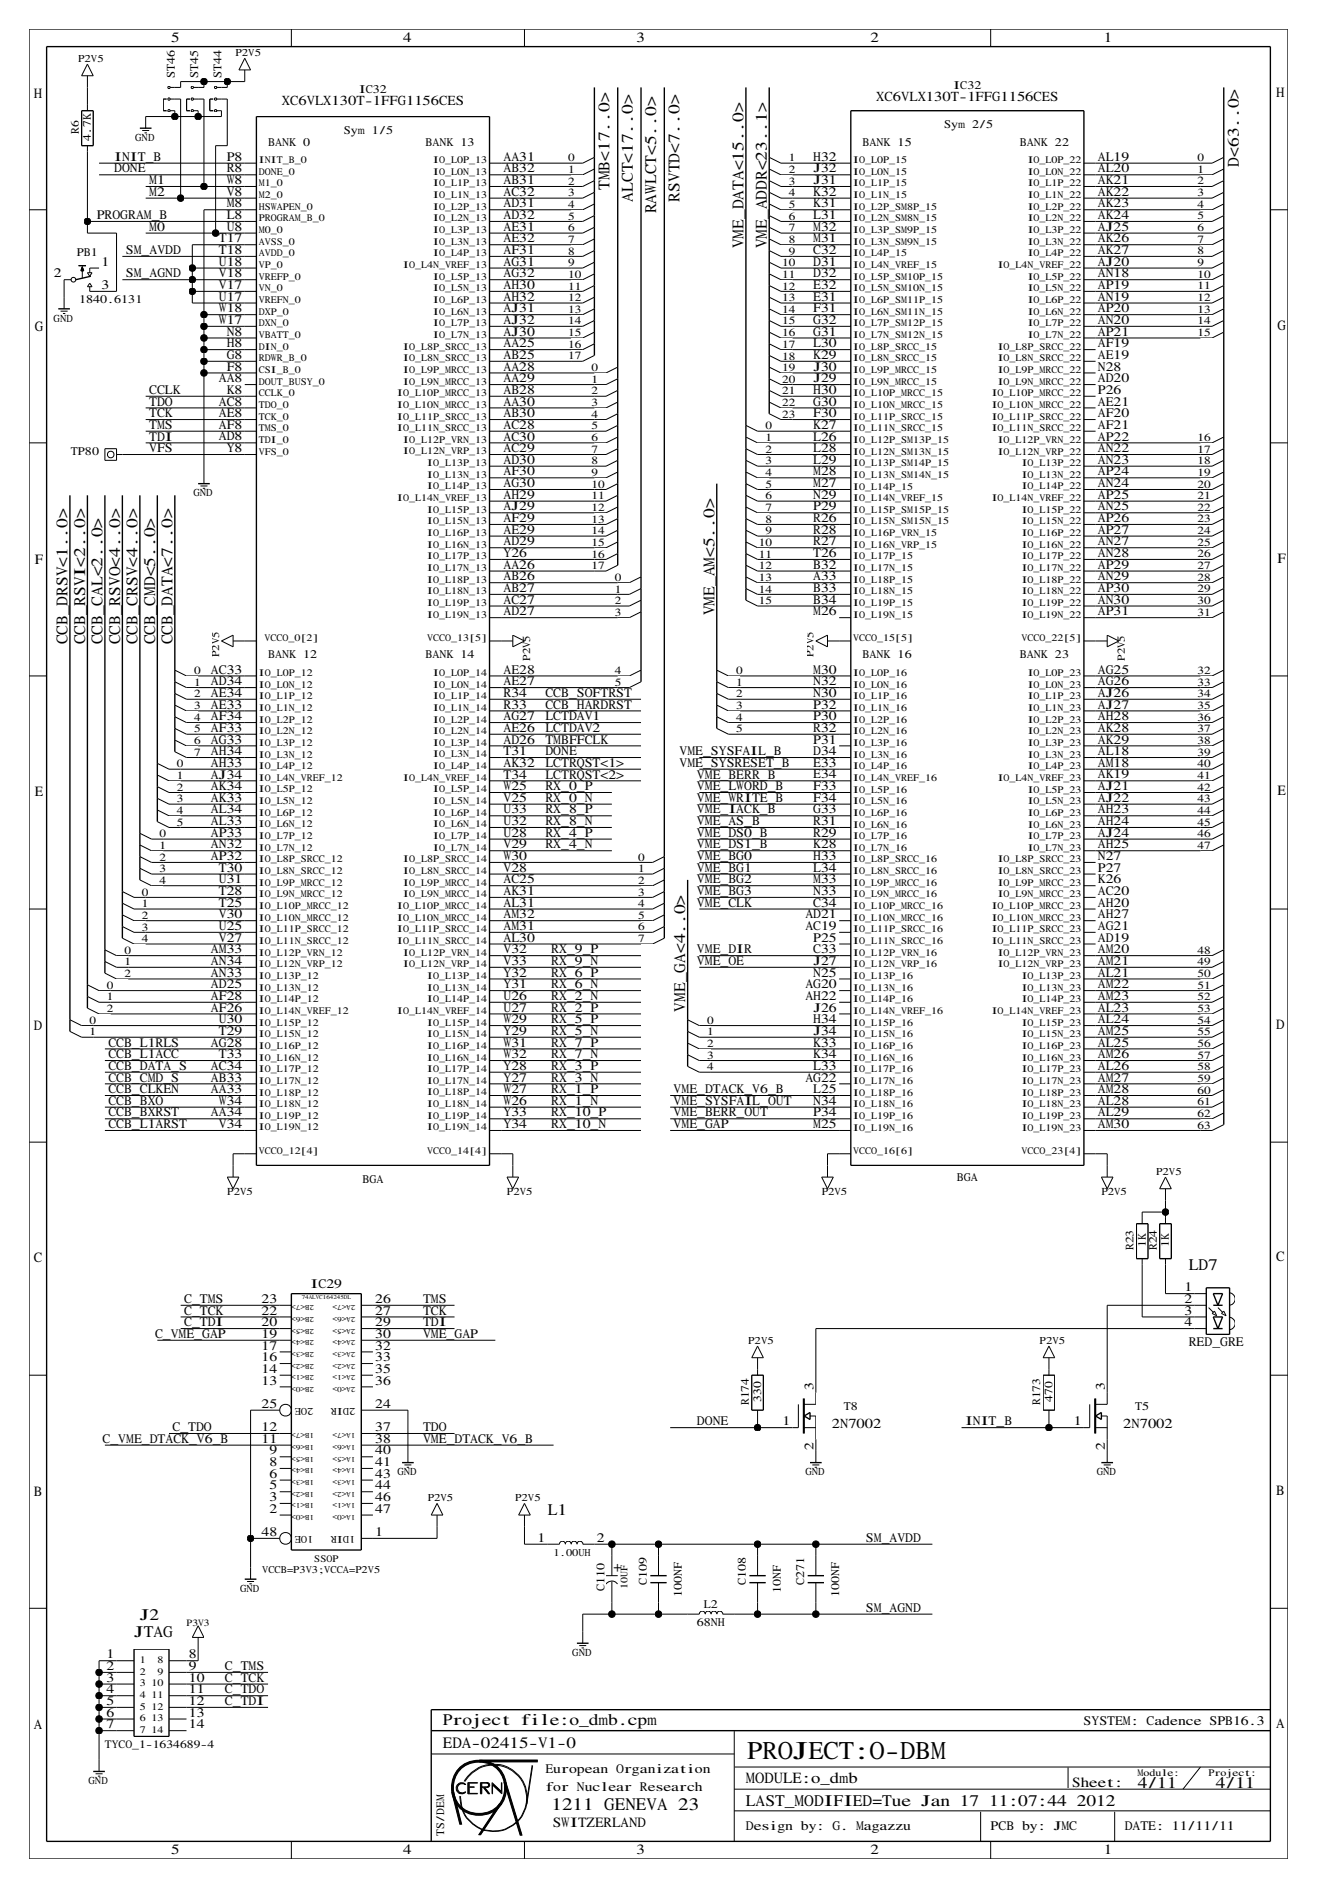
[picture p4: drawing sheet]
<svg xmlns="http://www.w3.org/2000/svg" width="287mm" height="411mm" viewBox="0 0 287 411" stroke-linecap="round" stroke-linejoin="round" font-family="sans-serif">
<defs><g id="words">
<text font-size="5.6" x="162.8" y="383.3">PROJECT:O-DBM</text>
<text font-size="3.8" x="120.2" y="394.5">1211 GENEVA 23</text>
<g font-size="3.5">
<text x="132.8" y="41.4" transform="rotate(-90 132.8 41.4)">TMB&lt;17. .0&gt;</text>
<text x="270" y="36.3" transform="rotate(-90 270 36.3)">D&lt;63. .0&gt;</text>
<text x="137.9" y="43.9" transform="rotate(-90 137.9 43.9)">ALCT&lt;17. .0&gt;</text>
<text x="143" y="46.5" transform="rotate(-90 143 46.5)">RAWLCT&lt;5. .0&gt;</text>
<text x="148.1" y="43.9" transform="rotate(-90 148.1 43.9)">RSVTD&lt;7. .0&gt;</text>
<text x="162.1" y="54.1" transform="rotate(-90 162.1 54.1)">VME_DATA&lt;15. .0&gt;</text>
<text x="167.1" y="54.1" transform="rotate(-90 167.1 54.1)">VME_ADDR&lt;23. .1&gt;</text>
<text x="155.7" y="134.1" transform="rotate(-90 155.7 134.1)">VME_AM&lt;5. .0&gt;</text>
<text x="14.7" y="140.5" transform="rotate(-90 14.7 140.5)">CCB_DRSV&lt;1. .0&gt;</text>
<text x="18.5" y="140.5" transform="rotate(-90 18.5 140.5)">CCB_RSVI&lt;2. .0&gt;</text>
<text x="22.4" y="140.5" transform="rotate(-90 22.4 140.5)">CCB_CAL&lt;2. .0&gt;</text>
<text x="26.2" y="140.5" transform="rotate(-90 26.2 140.5)">CCB_RSVO&lt;4. .0&gt;</text>
<text x="30" y="140.5" transform="rotate(-90 30 140.5)">CCB_CRSV&lt;4. .0&gt;</text>
<text x="33.8" y="140.5" transform="rotate(-90 33.8 140.5)">CCB_CMD&lt;5. .0&gt;</text>
<text x="37.6" y="140.5" transform="rotate(-90 37.6 140.5)">CCB_DATA&lt;7. .0&gt;</text>
<text x="149.4" y="220.5" transform="rotate(-90 149.4 220.5)">VME_GA&lt;4. .0&gt;</text>
<text x="259.1" y="276.9">LD7</text>
<text x="119.4" y="330.2">L1</text>
<text x="30.5" y="353.1">J2</text>
<text x="29.2" y="356.9">JTAG</text>
<text x="96.5" y="375.9">Project</text>
<text x="113.7" y="375.9">fi le:o_dmb.cpm</text>
<text x="96.5" y="381">EDA-02415-V1-0</text>
<text x="248" y="389.6">4/11</text>
<text x="265" y="389.6">4/11</text>
<text x="162.6" y="393.7">LAST_MODIFIED=Tue Jan 17</text>
<text x="215.6" y="393.7">11:07:44</text>
<text x="234.6" y="393.7">2012</text>
</g>
<text font-size="3.4" x="162.6" y="388.6">MODULE:o_dmb</text>
<g font-size="3.1">
<text x="37.3" y="9.1">5</text>
<text x="87.9" y="9.1">4</text>
<text x="138.7" y="9.1">3</text>
<text x="189.7" y="9.1">2</text>
<text x="240.5" y="9.1">1</text>
<text x="7.4" y="21.3">H</text>
<text x="278.1" y="21.1">H</text>
<text x="278.4" y="71.9">G</text>
<text x="7.6" y="72.1">G</text>
<text x="7.6" y="122.9">F</text>
<text x="278.4" y="122.7">F</text>
<text x="7.6" y="173.5">E</text>
<text x="278.4" y="173.2">E</text>
<text x="7.4" y="224.5">D</text>
<text x="278.1" y="224.3">D</text>
<text x="7.4" y="275.1">C</text>
<text x="278.1" y="274.8">C</text>
<text x="7.4" y="326.1">B</text>
<text x="278.1" y="325.9">B</text>
<text x="135.4" y="342.6" transform="rotate(-90 135.4 342.6)">+</text>
<text x="7.4" y="376.9">A</text>
<text x="278.1" y="376.7">A</text>
<text x="233.7" y="389.4">Sheet :</text>
<text x="120.4" y="398.3">SWITZERLAND</text>
<text x="37.3" y="404.1">5</text>
<text x="87.9" y="404.1">4</text>
<text x="138.7" y="404.1">3</text>
<text x="189.7" y="404.1">2</text>
<text x="240.5" y="404.1">1</text>
</g>
<g font-size="3">
<text x="61.4" y="22.9">XC6VLX130T-1FFG1156CES</text>
<text x="191" y="22">XC6VLX130T-1FFG1156CES</text>
<text x="181.3" y="311.2">2N7002</text>
<text x="244.8" y="311.2">2N7002</text>
</g>
<g font-size="2.9">
<text x="25" y="35">INIT_B</text>
<text x="49.4" y="35">P8</text>
<text x="109.7" y="35.1">AA31</text>
<text x="177.2" y="35.1">H32</text>
<text x="239.3" y="35.1">AL19</text>
<text x="24.9" y="37.6">DONE</text>
<text x="32.5" y="40.1">M1</text>
<text x="49.4" y="37.6">R8</text>
<text x="49.4" y="40.1">W8</text>
<text x="109.7" y="37.6">AB32</text>
<text x="109.7" y="40.1">AB31</text>
<text x="177.3" y="37.6">J32</text>
<text x="177.3" y="40.1">J31</text>
<text x="239.3" y="37.6">AL20</text>
<text x="239.3" y="40.1">AK21</text>
<text x="21.1" y="47.8">PROGRAM_B</text>
<text x="32.5" y="42.7">M2</text>
<text x="49.4" y="42.7">V8</text>
<text x="49.4" y="45.2">M8</text>
<text x="49.4" y="47.7">L8</text>
<text x="109.7" y="42.7">AC32</text>
<text x="109.7" y="47.8">AD32</text>
<text x="109.7" y="45.2">AD31</text>
<text x="177.2" y="42.7">K32</text>
<text x="177.2" y="47.7">L31</text>
<text x="177.2" y="45.2">K31</text>
<text x="239.3" y="42.7">AK22</text>
<text x="239.3" y="47.7">AK24</text>
<text x="239.3" y="45.2">AK23</text>
<text x="32.5" y="50.3">M0</text>
<text x="47.7" y="52.8">T17</text>
<text x="49.4" y="50.3">U8</text>
<text x="109.7" y="52.8">AE32</text>
<text x="109.7" y="50.3">AE31</text>
<text x="177.2" y="52.8">M31</text>
<text x="177.2" y="50.3">M32</text>
<text x="239.3" y="52.8">AK26</text>
<text x="239.3" y="50.3">AJ25</text>
<text x="22.1" y="57.9">1</text>
<text x="27.4" y="55.4">SM_AVDD</text>
<text x="47.7" y="55.4">T18</text>
<text x="47.7" y="57.9">U18</text>
<text x="109.7" y="57.9">AG31</text>
<text x="109.7" y="55.4">AF31</text>
<text x="177.2" y="57.9">D31</text>
<text x="177.2" y="55.4">C32</text>
<text x="239.3" y="57.9">AJ20</text>
<text x="239.3" y="55.4">AK27</text>
<text x="11.7" y="60.4">2</text>
<text x="22.1" y="63">3</text>
<text x="27.4" y="60.5">SM_AGND</text>
<text x="47.7" y="60.4">V18</text>
<text x="47.7" y="63">V17</text>
<text x="47.7" y="65.5">U17</text>
<text x="109.7" y="63">AH30</text>
<text x="109.7" y="60.5">AG32</text>
<text x="109.7" y="65.5">AH32</text>
<text x="177.2" y="63">E32</text>
<text x="177.2" y="60.4">D32</text>
<text x="177.2" y="65.5">E31</text>
<text x="239.3" y="63">AP19</text>
<text x="239.3" y="60.4">AN18</text>
<text x="239.3" y="65.5">AN19</text>
<text x="47.7" y="70.6">W17</text>
<text x="47.7" y="68.1">W18</text>
<text x="109.7" y="68.1">AJ31</text>
<text x="109.7" y="70.6">AJ32</text>
<text x="177.2" y="68.1">F31</text>
<text x="177.2" y="70.6">G32</text>
<text x="239.3" y="68.1">AP20</text>
<text x="239.3" y="70.6">AN20</text>
<text x="49.4" y="73.1">N8</text>
<text x="49.4" y="75.7">H8</text>
<text x="109.7" y="73.2">AJ30</text>
<text x="109.7" y="75.7">AA25</text>
<text x="177.2" y="73.1">G31</text>
<text x="177.2" y="75.7">L30</text>
<text x="239.3" y="75.7">AF19</text>
<text x="239.3" y="73.1">AP21</text>
<text x="47.7" y="83.3">AA8</text>
<text x="49.4" y="78.2">G8</text>
<text x="49.4" y="80.8">F8</text>
<text x="109.7" y="78.2">AB25</text>
<text x="109.7" y="83.3">AA29</text>
<text x="109.7" y="80.8">AA28</text>
<text x="177.2" y="78.2">K29</text>
<text x="177.3" y="83.3">J29</text>
<text x="177.3" y="80.8">J30</text>
<text x="239.3" y="78.2">AE19</text>
<text x="239.3" y="83.3">AD20</text>
<text x="239.3" y="80.8">N28</text>
<text x="32.5" y="88.4">TDO</text>
<text x="32.5" y="85.9">CCLK</text>
<text x="47.7" y="88.4">AC8</text>
<text x="49.4" y="85.8">K8</text>
<text x="109.7" y="88.4">AA30</text>
<text x="109.7" y="85.9">AB28</text>
<text x="177.2" y="88.4">G30</text>
<text x="177.2" y="85.9">H30</text>
<text x="239.3" y="88.4">AE21</text>
<text x="239.3" y="85.9">P26</text>
<text x="32.5" y="90.9">TCK</text>
<text x="32.5" y="93.5">TMS</text>
<text x="47.7" y="90.9">AE8</text>
<text x="47.7" y="93.5">AF8</text>
<text x="109.7" y="93.5">AC28</text>
<text x="109.7" y="90.9">AB30</text>
<text x="177.2" y="93.5">K27</text>
<text x="177.2" y="90.9">F30</text>
<text x="239.3" y="93.5">AF21</text>
<text x="239.3" y="90.9">AF20</text>
<text x="32.5" y="98.6">VFS</text>
<text x="32.5" y="96">TDI</text>
<text x="47.7" y="96">AD8</text>
<text x="49.4" y="98.5">Y8</text>
<text x="109.7" y="98.6">AC29</text>
<text x="109.7" y="96">AC30</text>
<text x="109.7" y="101.1">AD30</text>
<text x="177.2" y="98.6">L28</text>
<text x="177.2" y="96">L26</text>
<text x="177.2" y="101.1">L29</text>
<text x="239.3" y="98.6">AN22</text>
<text x="239.3" y="96">AP22</text>
<text x="239.3" y="101.1">AN23</text>
<text x="109.7" y="103.6">AF30</text>
<text x="109.7" y="106.2">AG30</text>
<text x="177.2" y="103.6">M28</text>
<text x="177.2" y="106.2">M27</text>
<text x="239.3" y="103.6">AP24</text>
<text x="239.3" y="106.2">AN24</text>
<text x="109.7" y="108.7">AH29</text>
<text x="109.7" y="113.8">AF29</text>
<text x="109.7" y="111.3">AJ29</text>
<text x="177.2" y="108.7">N29</text>
<text x="177.2" y="113.8">R26</text>
<text x="177.2" y="111.3">P29</text>
<text x="239.3" y="108.7">AP25</text>
<text x="239.3" y="113.8">AP26</text>
<text x="239.3" y="111.3">AN25</text>
<text x="109.7" y="118.9">AD29</text>
<text x="109.7" y="116.3">AE29</text>
<text x="177.2" y="118.9">R27</text>
<text x="177.2" y="116.3">R28</text>
<text x="239.3" y="118.9">AN27</text>
<text x="239.3" y="116.3">AP27</text>
<text x="109.7" y="124">AA26</text>
<text x="109.7" y="121.4">Y26</text>
<text x="177.2" y="124">B32</text>
<text x="177.2" y="121.4">T26</text>
<text x="239.3" y="124">AP29</text>
<text x="239.3" y="121.4">AN28</text>
<text x="109.7" y="129">AB27</text>
<text x="109.7" y="126.5">AB26</text>
<text x="109.7" y="131.6">AC27</text>
<text x="177.2" y="129">B33</text>
<text x="177.2" y="126.5">A33</text>
<text x="177.2" y="131.6">B34</text>
<text x="239.3" y="129">AP30</text>
<text x="239.3" y="126.5">AN29</text>
<text x="239.3" y="131.6">AN30</text>
<text x="109.7" y="134.1">AD27</text>
<text x="177.2" y="134.1">M26</text>
<text x="239.3" y="134.1">AP31</text>
<text x="46" y="149.4">AD34</text>
<text x="46" y="146.8">AC33</text>
<text x="109.7" y="149.4">AE27</text>
<text x="109.7" y="146.8">AE28</text>
<text x="177.2" y="149.4">N32</text>
<text x="177.2" y="146.8">M30</text>
<text x="239.3" y="149.4">AG26</text>
<text x="239.3" y="146.8">AG25</text>
<text x="46" y="154.4">AE33</text>
<text x="46" y="151.9">AE34</text>
<text x="109.7" y="154.4">R33</text>
<text x="109.7" y="151.9">R34</text>
<text x="118.9" y="154.4">CCB_HARDRST</text>
<text x="118.9" y="151.9">CCB_SOFTRST</text>
<text x="177.2" y="154.4">P32</text>
<text x="177.2" y="151.9">N30</text>
<text x="239.3" y="154.4">AJ27</text>
<text x="239.3" y="151.9">AJ26</text>
<text x="46" y="159.5">AF33</text>
<text x="46" y="157">AF34</text>
<text x="109.7" y="159.5">AE26</text>
<text x="109.7" y="157">AG27</text>
<text x="118.9" y="159.5">LCTDAV2</text>
<text x="118.9" y="157">LCTDAV1</text>
<text x="177.2" y="159.5">R32</text>
<text x="177.2" y="157">P30</text>
<text x="239.3" y="159.5">AK28</text>
<text x="239.3" y="157">AH28</text>
<text x="46" y="164.6">AH34</text>
<text x="46" y="162.1">AG33</text>
<text x="46" y="167.1">AH33</text>
<text x="109.7" y="162.1">AD26</text>
<text x="109.7" y="167.1">AK32</text>
<text x="109.7" y="164.6">T31</text>
<text x="118.9" y="164.6">DONE</text>
<text x="118.9" y="167.1">LCTRQST&lt;1&gt;</text>
<text x="118.9" y="162.1">TMBFFCLK</text>
<text x="148.1" y="164.6">VME_SYSFAIL_B</text>
<text x="148.1" y="167.1">VME_SYSRESET_B</text>
<text x="177.2" y="164.6">D34</text>
<text x="177.2" y="162">P31</text>
<text x="177.2" y="167.1">E33</text>
<text x="239.3" y="164.6">AL18</text>
<text x="239.3" y="162">AK29</text>
<text x="239.3" y="167.1">AM18</text>
<text x="46" y="169.7">AJ34</text>
<text x="46" y="172.2">AK34</text>
<text x="109.7" y="172.2">W25</text>
<text x="109.7" y="169.7">T34</text>
<text x="118.9" y="169.7">LCTRQST&lt;2&gt;</text>
<text x="118.9" y="172.2">RX_0_P</text>
<text x="151.9" y="172.2">VME_LWORD_B</text>
<text x="151.9" y="169.7">VME_BERR_B</text>
<text x="177.2" y="169.7">E34</text>
<text x="177.2" y="172.2">F33</text>
<text x="239.3" y="169.7">AK19</text>
<text x="239.3" y="172.2">AJ21</text>
<text x="46" y="174.8">AK33</text>
<text x="46" y="179.8">AL33</text>
<text x="46" y="177.3">AL34</text>
<text x="109.7" y="174.8">V25</text>
<text x="109.7" y="179.8">U32</text>
<text x="109.7" y="177.3">U33</text>
<text x="118.9" y="177.3">RX_8_P</text>
<text x="118.9" y="179.8">RX_8_N</text>
<text x="118.9" y="174.8">RX_0_N</text>
<text x="151.9" y="174.8">VME_WRITE_B</text>
<text x="151.9" y="177.3">VME_IACK_B</text>
<text x="151.9" y="179.8">VME_AS_B</text>
<text x="177.2" y="174.7">F34</text>
<text x="177.2" y="179.8">R31</text>
<text x="177.2" y="177.3">G33</text>
<text x="239.3" y="174.7">AJ22</text>
<text x="239.3" y="179.8">AH24</text>
<text x="239.3" y="177.3">AH23</text>
<text x="46" y="184.9">AN32</text>
<text x="46" y="182.4">AP33</text>
<text x="109.7" y="182.4">U28</text>
<text x="109.7" y="184.9">V29</text>
<text x="118.9" y="184.9">RX_4_N</text>
<text x="118.9" y="182.4">RX_4_P</text>
<text x="151.9" y="182.4">VME_DS0_B</text>
<text x="151.9" y="184.9">VME_DS1_B</text>
<text x="177.2" y="184.9">K28</text>
<text x="177.2" y="182.4">R29</text>
<text x="239.3" y="184.9">AH25</text>
<text x="239.3" y="182.4">AJ24</text>
<text x="46" y="187.5">AP32</text>
<text x="47.7" y="190">T30</text>
<text x="109.7" y="190">V28</text>
<text x="109.7" y="187.5">W30</text>
<text x="151.9" y="190">VME_BG1</text>
<text x="151.9" y="187.5">VME_BG0</text>
<text x="177.2" y="190">L34</text>
<text x="177.2" y="187.4">H33</text>
<text x="239.3" y="190">P27</text>
<text x="239.3" y="187.4">N27</text>
<text x="47.7" y="197.6">T25</text>
<text x="47.7" y="195.1">T28</text>
<text x="47.7" y="192.5">U31</text>
<text x="109.7" y="197.6">AL31</text>
<text x="109.7" y="195.1">AK31</text>
<text x="109.7" y="192.5">AC25</text>
<text x="151.9" y="197.6">VME_CLK</text>
<text x="151.9" y="195.1">VME_BG3</text>
<text x="151.9" y="192.5">VME_BG2</text>
<text x="177.2" y="197.6">C34</text>
<text x="177.2" y="195.1">N33</text>
<text x="177.2" y="192.5">M33</text>
<text x="239.3" y="197.6">AH20</text>
<text x="239.3" y="195.1">AC20</text>
<text x="239.3" y="192.5">K26</text>
<text x="47.7" y="200.2">V30</text>
<text x="47.7" y="202.7">U25</text>
<text x="109.7" y="200.2">AM32</text>
<text x="109.7" y="202.7">AM31</text>
<text x="175.5" y="200.2">AD21</text>
<text x="175.5" y="202.7">AC19</text>
<text x="239.3" y="200.2">AH27</text>
<text x="239.3" y="202.7">AG21</text>
<text x="46" y="207.8">AM33</text>
<text x="47.7" y="205.2">V27</text>
<text x="109.7" y="205.2">AL30</text>
<text x="109.7" y="207.8">V32</text>
<text x="120.1" y="207.8">RX_9_P</text>
<text x="151.9" y="207.8">VME_DIR</text>
<text x="177.2" y="205.2">P25</text>
<text x="177.2" y="207.8">C33</text>
<text x="239.3" y="205.2">AD19</text>
<text x="239.3" y="207.8">AM20</text>
<text x="46" y="210.3">AN34</text>
<text x="46" y="215.4">AD25</text>
<text x="46" y="212.9">AN33</text>
<text x="109.7" y="210.3">V33</text>
<text x="109.7" y="212.9">Y32</text>
<text x="109.7" y="215.4">Y31</text>
<text x="120.1" y="210.3">RX_9_N</text>
<text x="120.1" y="212.9">RX_6_P</text>
<text x="120.1" y="215.4">RX_6_N</text>
<text x="151.9" y="210.3">VME_OE</text>
<text x="175.5" y="215.4">AG20</text>
<text x="177.2" y="212.9">N25</text>
<text x="177.3" y="210.3">J27</text>
<text x="239.3" y="210.3">AM21</text>
<text x="239.3" y="215.4">AM22</text>
<text x="239.3" y="212.9">AL21</text>
<text x="46" y="220.5">AF26</text>
<text x="46" y="217.9">AF28</text>
<text x="109.7" y="220.5">U27</text>
<text x="109.7" y="217.9">U26</text>
<text x="120.1" y="217.9">RX_2_N</text>
<text x="120.1" y="220.5">RX_2_P</text>
<text x="175.5" y="217.9">AH22</text>
<text x="177.3" y="220.5">J26</text>
<text x="239.3" y="220.5">AL23</text>
<text x="239.3" y="217.9">AM23</text>
<text x="47.7" y="225.6">T29</text>
<text x="47.7" y="223">U30</text>
<text x="109.7" y="225.5">Y29</text>
<text x="109.7" y="223">W29</text>
<text x="120.1" y="223">RX_5_P</text>
<text x="120.1" y="225.6">RX_5_N</text>
<text x="177.2" y="223">H34</text>
<text x="177.3" y="225.6">J34</text>
<text x="239.3" y="225.6">AM25</text>
<text x="239.3" y="223">AL24</text>
<text x="23.6" y="233.2">CCB_DATA_S</text>
<text x="23.6" y="230.6">CCB_L1ACC</text>
<text x="23.6" y="228.1">CCB_L1RLS</text>
<text x="46" y="228.1">AG28</text>
<text x="46" y="233.2">AC34</text>
<text x="47.7" y="230.6">T33</text>
<text x="109.7" y="228.1">W31</text>
<text x="109.7" y="230.6">W32</text>
<text x="109.7" y="233.2">Y28</text>
<text x="120.1" y="233.2">RX_3_P</text>
<text x="120.1" y="228.1">RX_7_P</text>
<text x="120.1" y="230.6">RX_7_N</text>
<text x="177.2" y="228.1">K33</text>
<text x="177.2" y="230.6">K34</text>
<text x="177.2" y="233.2">L33</text>
<text x="239.3" y="230.6">AM26</text>
<text x="239.3" y="228.1">AL25</text>
<text x="239.3" y="233.2">AL26</text>
<text x="23.6" y="238.3">CCB_CLKEN</text>
<text x="23.6" y="235.7">CCB_CMD_S</text>
<text x="46" y="235.7">AB33</text>
<text x="46" y="238.3">AA33</text>
<text x="109.7" y="238.3">W27</text>
<text x="109.7" y="235.7">Y27</text>
<text x="120.1" y="235.7">RX_3_N</text>
<text x="120.1" y="238.3">RX_1_P</text>
<text x="146.8" y="238.3">VME_DTACK_V6_B</text>
<text x="175.5" y="235.7">AG22</text>
<text x="177.2" y="238.2">L25</text>
<text x="239.3" y="235.7">AM27</text>
<text x="239.3" y="238.3">AM28</text>
<text x="23.6" y="245.9">CCB_L1ARST</text>
<text x="23.6" y="243.3">CCB_BXRST</text>
<text x="23.6" y="240.8">CCB_BXO</text>
<text x="46" y="243.3">AA34</text>
<text x="47.7" y="240.8">W34</text>
<text x="47.7" y="245.9">V34</text>
<text x="109.7" y="240.8">W26</text>
<text x="109.7" y="245.9">Y34</text>
<text x="109.7" y="243.3">Y33</text>
<text x="120.1" y="245.9">RX_10_N</text>
<text x="120.1" y="240.8">RX_1_N</text>
<text x="120.1" y="243.3">RX_10_P</text>
<text x="146.8" y="245.9">VME_GAP</text>
<text x="146.8" y="243.3">VME_BERR_OUT</text>
<text x="146.8" y="240.8">VME_SYSFAIL_OUT</text>
<text x="177.2" y="240.8">N34</text>
<text x="177.2" y="245.9">M25</text>
<text x="177.2" y="243.3">P34</text>
<text x="239.3" y="240.8">AL28</text>
<text x="239.3" y="245.9">AM30</text>
<text x="239.3" y="243.3">AL29</text>
<text x="67.8" y="280.7">IC29</text>
<text x="258.1" y="281.4">1</text>
<text x="40.1" y="284">C_TMS</text>
<text x="40.1" y="286.5">C_TCK</text>
<text x="57" y="286.5">22</text>
<text x="57" y="284">23</text>
<text x="81.8" y="286.5">27</text>
<text x="81.8" y="284">26</text>
<text x="92.2" y="286.5">TCK</text>
<text x="92.2" y="284">TMS</text>
<text x="258.1" y="284">2</text>
<text x="258.1" y="286.5">3</text>
<text x="33.8" y="291.6">C_VME_GAP</text>
<text x="40.1" y="289.1">C_TDI</text>
<text x="57" y="289.1">20</text>
<text x="57" y="291.6">19</text>
<text x="81.8" y="291.6">30</text>
<text x="81.8" y="289.1">29</text>
<text x="92.2" y="291.6">VME_GAP</text>
<text x="92.2" y="289.1">TDI</text>
<text x="258.1" y="289">4</text>
<text x="259.1" y="293.4">RED_GRE</text>
<text x="57" y="294.1">17</text>
<text x="57" y="296.7">16</text>
<text x="57" y="299.2">14</text>
<text x="81.8" y="296.7">33</text>
<text x="81.8" y="294.1">32</text>
<text x="81.8" y="299.2">35</text>
<text x="57" y="301.8">13</text>
<text x="81.8" y="301.8">36</text>
<text x="177.3" y="303" transform="rotate(-90 177.3 303)">3</text>
<text x="240.8" y="303" transform="rotate(-90 240.8 303)">3</text>
<text x="37.6" y="311.9">C_TDO</text>
<text x="57" y="306.8">25</text>
<text x="57" y="311.9">12</text>
<text x="81.8" y="311.9">37</text>
<text x="81.8" y="306.8">24</text>
<text x="92.2" y="311.9">TDO</text>
<text x="151.9" y="310.6">DONE</text>
<text x="170.5" y="310.6">1</text>
<text x="210.5" y="310.6">INIT_B</text>
<text x="234" y="310.6">1</text>
<text x="22.3" y="314.4">C_VME_DTACK_V6_B</text>
<text x="57" y="314.5">11</text>
<text x="58.7" y="317">9</text>
<text x="81.8" y="317">40</text>
<text x="81.8" y="314.5">38</text>
<text x="92.2" y="314.5">VME_DTACK_V6_B</text>
<text x="177.3" y="315.9" transform="rotate(-90 177.3 315.9)">2</text>
<text x="240.8" y="315.9" transform="rotate(-90 240.8 315.9)">2</text>
<text x="58.7" y="319.5">8</text>
<text x="58.7" y="322.1">6</text>
<text x="81.8" y="322.1">43</text>
<text x="81.8" y="319.5">41</text>
<text x="58.7" y="324.6">5</text>
<text x="58.7" y="327.2">3</text>
<text x="58.7" y="329.7">2</text>
<text x="81.8" y="329.7">47</text>
<text x="81.8" y="327.2">46</text>
<text x="81.8" y="324.6">44</text>
<text x="57" y="334.8">48</text>
<text x="81.8" y="334.8">1</text>
<text x="117.2" y="336">1</text>
<text x="130" y="336">2</text>
<text x="188.7" y="336">SM_AVDD</text>
<text x="188.7" y="351.3">SM_AGND</text>
<text x="23.2" y="364">2</text>
<text x="23.2" y="361.4">1</text>
<text x="41.1" y="364">9</text>
<text x="41.1" y="361.4">8</text>
<text x="49" y="364">C_TMS</text>
<text x="23.2" y="371.6">5</text>
<text x="23.2" y="369.1">4</text>
<text x="23.2" y="366.5">3</text>
<text x="41.1" y="366.5">10</text>
<text x="41.1" y="371.6">12</text>
<text x="41.1" y="369.1">11</text>
<text x="49" y="369.1">C_TDO</text>
<text x="49" y="371.6">C_TDI</text>
<text x="49" y="366.5">C_TCK</text>
<text x="23.2" y="376.7">7</text>
<text x="23.2" y="374.1">6</text>
<text x="41.1" y="376.7">14</text>
<text x="41.1" y="374.1">13</text>
<text x="236.2" y="375.9">SYSTEM: Cadence SPB16.3</text>
<text x="118.9" y="386.3">European Organizat ion</text>
<text x="119" y="390.4">for Nuclear Research</text>
<text x="162.6" y="398.8">Design by: G.</text>
<text x="186.6" y="398.8">Magazzu</text>
<text x="215.9" y="398.8">PCB by: JMC</text>
<text x="245.1" y="398.8">DATE: 11/11/11</text>
</g>
<g font-size="2.6">
<text x="38.1" y="17" transform="rotate(-90 38.1 17)">ST46</text>
<text x="43.2" y="17" transform="rotate(-90 43.2 17)">ST45</text>
<text x="48.3" y="17" transform="rotate(-90 48.3 17)">ST44</text>
<text x="78.3" y="20.3">IC32</text>
<text x="207.9" y="19.5">IC32</text>
<text x="74.9" y="29.2">Sym 1/5</text>
<text x="205.7" y="27.9">Sym 2/5</text>
<text x="58.4" y="31.8">BANK 0</text>
<text x="92.7" y="31.8">BANK 13</text>
<text x="188" y="31.8">BANK 15</text>
<text x="222.2" y="31.8">BANK 22</text>
<text x="16.7" y="55.9">PB1</text>
<text x="17.2" y="66">1840.6131</text>
<text x="15.5" y="99.1">TP80</text>
<text x="58.4" y="143.5">BANK 12</text>
<text x="92.7" y="143.5">BANK 14</text>
<text x="188" y="143.5">BANK 16</text>
<text x="222.2" y="143.5">BANK 23</text>
<text x="79" y="257.8">BGA</text>
<text x="208.5" y="257.4">BGA</text>
<text x="183.9" y="307.3">T8</text>
<text x="247.4" y="307.3">T5</text>
<text x="131.7" y="346.7" transform="rotate(-90 131.7 346.7)">C110</text>
<text x="141" y="345.4" transform="rotate(-90 141 345.4)">C109</text>
<text x="162.6" y="345.4" transform="rotate(-90 162.6 345.4)">C108</text>
<text x="170.2" y="347.2" transform="rotate(-90 170.2 347.2)">10NF</text>
<text x="175.3" y="345.4" transform="rotate(-90 175.3 345.4)">C271</text>
<text x="148.6" y="348" transform="rotate(-90 148.6 348)">100NF</text>
<text x="153.4" y="350.5">L2</text>
<text x="182.9" y="348" transform="rotate(-90 182.9 348)">100NF</text>
<text x="151.9" y="354.3">68NH</text>
</g>
<g font-size="2.5">
<text x="17.2" y="29.2" transform="rotate(-90 17.2 29.2)">R6</text>
<text x="19.8" y="30.7" transform="rotate(-90 19.8 30.7)">4.7K</text>
<text x="247" y="272.5" transform="rotate(-90 247 272.5)">R23</text>
<text x="249.7" y="271.7" transform="rotate(-90 249.7 271.7)">1K</text>
<text x="252.1" y="272.5" transform="rotate(-90 252.1 272.5)">R24</text>
<text x="254.8" y="271.7" transform="rotate(-90 254.8 271.7)">1K</text>
<text x="165.9" y="305.5" transform="rotate(-90 165.9 305.5)">330</text>
<text x="229.4" y="305.5" transform="rotate(-90 229.4 305.5)">470</text>
<text x="163.2" y="306.3" transform="rotate(-90 163.2 306.3)">R174</text>
<text x="226.7" y="306.3" transform="rotate(-90 226.7 306.3)">R173</text>
<text x="22.9" y="381">TYCO_1-1634689-4</text>
<text x="96.8" y="400.1" transform="rotate(-90 96.8 400.1)">TS/DEM</text>
</g>
<g font-size="2.4">
<text x="123.9" y="35.2">0</text>
<text x="171.9" y="35.2">1</text>
<text x="261" y="35.1">0</text>
<text x="123.9" y="37.7">1</text>
<text x="123.9" y="40.2">2</text>
<text x="171.9" y="40.3">3</text>
<text x="171.9" y="37.7">2</text>
<text x="261" y="40.2">2</text>
<text x="261" y="37.7">1</text>
<text x="123.9" y="45.3">4</text>
<text x="123.9" y="47.9">5</text>
<text x="123.9" y="42.8">3</text>
<text x="171.9" y="45.3">5</text>
<text x="171.9" y="47.9">6</text>
<text x="171.9" y="42.8">4</text>
<text x="261" y="47.8">5</text>
<text x="261" y="45.3">4</text>
<text x="261" y="42.7">3</text>
<text x="123.9" y="50.4">6</text>
<text x="123.9" y="52.9">7</text>
<text x="171.9" y="53">8</text>
<text x="171.9" y="50.4">7</text>
<text x="261" y="52.9">7</text>
<text x="261" y="50.4">6</text>
<text x="123.9" y="58">9</text>
<text x="123.9" y="55.5">8</text>
<text x="170.4" y="58">10</text>
<text x="171.9" y="55.5">9</text>
<text x="261" y="58">9</text>
<text x="261" y="55.4">8</text>
<text x="123.9" y="65.6">12</text>
<text x="123.9" y="60.6">10</text>
<text x="123.9" y="63.1">11</text>
<text x="170.4" y="65.7">13</text>
<text x="170.4" y="63.1">12</text>
<text x="170.4" y="60.6">11</text>
<text x="261" y="65.6">12</text>
<text x="261" y="63.1">11</text>
<text x="261" y="60.5">10</text>
<text x="123.9" y="70.7">14</text>
<text x="123.9" y="68.2">13</text>
<text x="170.4" y="68.2">14</text>
<text x="170.4" y="70.7">15</text>
<text x="261" y="70.7">14</text>
<text x="261" y="68.2">13</text>
<text x="123.9" y="73.3">15</text>
<text x="123.9" y="75.8">16</text>
<text x="170.4" y="75.8">17</text>
<text x="170.4" y="73.3">16</text>
<text x="261" y="73.2">15</text>
<text x="123.9" y="78.3">17</text>
<text x="128.9" y="80.9">0</text>
<text x="128.9" y="83.4">1</text>
<text x="170.4" y="83.4">20</text>
<text x="170.4" y="78.4">18</text>
<text x="170.4" y="80.9">19</text>
<text x="128.9" y="86">2</text>
<text x="128.9" y="88.5">3</text>
<text x="170.4" y="88.5">22</text>
<text x="170.4" y="86">21</text>
<text x="128.9" y="91">4</text>
<text x="128.9" y="93.6">5</text>
<text x="166.8" y="93.6">0</text>
<text x="170.4" y="91">23</text>
<text x="128.9" y="96.1">6</text>
<text x="128.9" y="98.7">7</text>
<text x="128.9" y="101.2">8</text>
<text x="166.8" y="101.2">3</text>
<text x="166.8" y="96.1">1</text>
<text x="166.8" y="98.7">2</text>
<text x="261" y="101.2">18</text>
<text x="261" y="98.6">17</text>
<text x="261" y="96.1">16</text>
<text x="128.9" y="103.7">9</text>
<text x="128.9" y="106.3">10</text>
<text x="166.8" y="103.7">4</text>
<text x="166.8" y="106.3">5</text>
<text x="261" y="106.3">20</text>
<text x="261" y="103.7">19</text>
<text x="128.9" y="113.9">13</text>
<text x="128.9" y="111.4">12</text>
<text x="128.9" y="108.8">11</text>
<text x="166.8" y="113.9">8</text>
<text x="166.8" y="108.8">6</text>
<text x="166.8" y="111.4">7</text>
<text x="261" y="113.9">23</text>
<text x="261" y="111.3">22</text>
<text x="261" y="108.8">21</text>
<text x="128.9" y="116.4">14</text>
<text x="128.9" y="119">15</text>
<text x="165.4" y="119">10</text>
<text x="166.8" y="116.4">9</text>
<text x="261" y="119">25</text>
<text x="261" y="116.4">24</text>
<text x="128.9" y="121.5">16</text>
<text x="128.9" y="124">17</text>
<text x="165.4" y="121.5">11</text>
<text x="165.4" y="124.1">12</text>
<text x="261" y="124">27</text>
<text x="261" y="121.5">26</text>
<text x="134" y="129.1">1</text>
<text x="134" y="131.7">2</text>
<text x="134" y="126.6">0</text>
<text x="165.4" y="126.6">13</text>
<text x="165.4" y="129.1">14</text>
<text x="165.4" y="131.7">15</text>
<text x="261" y="131.7">30</text>
<text x="261" y="129.1">29</text>
<text x="261" y="126.6">28</text>
<text x="134" y="134.2">3</text>
<text x="261" y="134.2">31</text>
<text x="42.3" y="149.5">1</text>
<text x="42.3" y="146.9">0</text>
<text x="134" y="146.9">4</text>
<text x="134" y="149.5">5</text>
<text x="160.5" y="149.5">1</text>
<text x="160.5" y="146.9">0</text>
<text x="261" y="149.4">33</text>
<text x="261" y="146.9">32</text>
<text x="42.3" y="152">2</text>
<text x="42.3" y="154.5">3</text>
<text x="160.5" y="152">2</text>
<text x="160.5" y="154.5">3</text>
<text x="261" y="154.5">35</text>
<text x="261" y="152">34</text>
<text x="42.3" y="159.6">5</text>
<text x="42.3" y="157.1">4</text>
<text x="160.5" y="159.6">5</text>
<text x="160.5" y="157.1">4</text>
<text x="261" y="157.1">36</text>
<text x="261" y="159.6">37</text>
<text x="38.5" y="167.3">0</text>
<text x="42.3" y="164.7">7</text>
<text x="42.3" y="162.2">6</text>
<text x="261" y="167.2">40</text>
<text x="261" y="164.7">39</text>
<text x="261" y="162.1">38</text>
<text x="38.5" y="172.3">2</text>
<text x="38.5" y="169.8">1</text>
<text x="261" y="172.3">42</text>
<text x="261" y="169.8">41</text>
<text x="38.5" y="179.9">5</text>
<text x="38.5" y="174.9">3</text>
<text x="38.5" y="177.4">4</text>
<text x="261" y="179.9">45</text>
<text x="261" y="177.4">44</text>
<text x="261" y="174.8">43</text>
<text x="34.7" y="185">1</text>
<text x="34.7" y="182.5">0</text>
<text x="261" y="185">47</text>
<text x="261" y="182.5">46</text>
<text x="34.7" y="187.6">2</text>
<text x="34.7" y="190.1">3</text>
<text x="139.1" y="190.1">1</text>
<text x="139.1" y="187.6">0</text>
<text x="30.9" y="195.2">0</text>
<text x="30.9" y="197.7">1</text>
<text x="34.7" y="192.6">4</text>
<text x="139.1" y="197.7">4</text>
<text x="139.1" y="195.2">3</text>
<text x="139.1" y="192.6">2</text>
<text x="30.9" y="200.3">2</text>
<text x="30.9" y="202.8">3</text>
<text x="139.1" y="200.3">5</text>
<text x="139.1" y="202.8">6</text>
<text x="27.1" y="207.9">0</text>
<text x="30.9" y="205.3">4</text>
<text x="139.1" y="205.3">7</text>
<text x="261" y="207.9">48</text>
<text x="23.3" y="215.5">0</text>
<text x="27.1" y="213">2</text>
<text x="27.1" y="210.4">1</text>
<text x="261" y="215.5">51</text>
<text x="261" y="212.9">50</text>
<text x="261" y="210.4">49</text>
<text x="23.3" y="220.6">2</text>
<text x="23.3" y="218">1</text>
<text x="261" y="220.6">53</text>
<text x="261" y="218">52</text>
<text x="19.5" y="225.7">1</text>
<text x="19.5" y="223.1">0</text>
<text x="154.1" y="225.7">1</text>
<text x="154.1" y="223.1">0</text>
<text x="261" y="225.6">55</text>
<text x="261" y="223.1">54</text>
<text x="154.1" y="233.3">4</text>
<text x="154.1" y="230.7">3</text>
<text x="154.1" y="228.2">2</text>
<text x="261" y="233.3">58</text>
<text x="261" y="230.7">57</text>
<text x="261" y="228.2">56</text>
<text x="261" y="238.4">60</text>
<text x="261" y="235.8">59</text>
<text x="261" y="246">63</text>
<text x="261" y="243.4">62</text>
<text x="261" y="240.9">61</text>
</g>
<g font-size="2.3">
<text x="17" y="13.5">P2V5</text>
<text x="51.3" y="12.2">P2V5</text>
<text x="29.5" y="30.7">GND</text>
<text x="11.7" y="70.1">GND</text>
<text x="42.2" y="108.2">GND</text>
<text x="47.8" y="143.3" transform="rotate(-90 47.8 143.3)">P2V5</text>
<text x="177.3" y="143.3" transform="rotate(-90 177.3 143.3)">P2V5</text>
<text x="115.6" y="144" transform="rotate(-90 115.6 144)">P2V5</text>
<text x="245.1" y="144" transform="rotate(-90 245.1 144)">P2V5</text>
<text x="252" y="256">P2V5</text>
<text x="49.5" y="260.4">P2V5</text>
<text x="110.5" y="260.4">P2V5</text>
<text x="179.1" y="260.4">P2V5</text>
<text x="240" y="260.4">P2V5</text>
<text x="163.1" y="292.9">P2V5</text>
<text x="226.6" y="292.9">P2V5</text>
<text x="68.3" y="306.8" transform="rotate(-180 68.3 306.8)">2OE</text>
<text x="77.5" y="306.8" transform="rotate(-180 77.5 306.8)">2DIR</text>
<text x="86.6" y="321.6">GND</text>
<text x="175.5" y="321.6">GND</text>
<text x="239" y="321.6">GND</text>
<text x="93.2" y="327.2">P2V5</text>
<text x="112.3" y="327.2">P2V5</text>
<text x="68.3" y="334.8" transform="rotate(-180 68.3 334.8)">1OE</text>
<text x="77.5" y="334.8" transform="rotate(-180 77.5 334.8)">1DIR</text>
<text x="120.6" y="339.1">1.00UH</text>
<text x="52.3" y="347">GND</text>
<text x="57.1" y="342.9">VCCB=P3V3;VCCA=P2V5</text>
<text x="124.7" y="360.9">GND</text>
<text x="19.3" y="388.9">GND</text>
</g>
<g font-size="2.2">
<text x="56.5" y="35.6">INIT_B_0</text>
<text x="94.5" y="35.5">IO_L0P_13</text>
<text x="186" y="35.6">IO_L0P_15</text>
<text x="224" y="35.6">IO_L0P_22</text>
<text x="56.4" y="40.6">M1_0</text>
<text x="56.4" y="38.1">DONE_0</text>
<text x="94.5" y="38.1">IO_L0N_13</text>
<text x="94.5" y="40.6">IO_L1P_13</text>
<text x="186" y="40.6">IO_L1P_15</text>
<text x="186" y="38.1">IO_L0N_15</text>
<text x="224" y="38.1">IO_L0N_22</text>
<text x="224" y="40.6">IO_L1P_22</text>
<text x="56.4" y="45.7">HSWAPEN_0</text>
<text x="56.4" y="43.2">M2_0</text>
<text x="94.5" y="45.7">IO_L2P_13</text>
<text x="94.5" y="43.2">IO_L1N_13</text>
<text x="186" y="43.2">IO_L1N_15</text>
<text x="186" y="45.7">IO_L2P_SM8P_15</text>
<text x="224" y="45.7">IO_L2P_22</text>
<text x="224" y="43.2">IO_L1N_22</text>
<text x="56.4" y="53.3">AVSS_0</text>
<text x="56.4" y="50.8">M0_0</text>
<text x="56.4" y="48.3">PROGRAM_B_0</text>
<text x="94.5" y="53.3">IO_L3N_13</text>
<text x="94.5" y="50.8">IO_L3P_13</text>
<text x="94.5" y="48.2">IO_L2N_13</text>
<text x="186" y="48.3">IO_L2N_SM8N_15</text>
<text x="186" y="53.3">IO_L3N_SM9N_15</text>
<text x="186" y="50.8">IO_L3P_SM9P_15</text>
<text x="224" y="48.3">IO_L2N_22</text>
<text x="224" y="50.8">IO_L3P_22</text>
<text x="224" y="53.3">IO_L3N_22</text>
<text x="56.4" y="58.4">VP_0</text>
<text x="56.4" y="55.9">AVDD_0</text>
<text x="88" y="58.4">IO_L4N_VREF_13</text>
<text x="94.5" y="55.9">IO_L4P_13</text>
<text x="186" y="55.9">IO_L4P_15</text>
<text x="186" y="58.4">IO_L4N_VREF_15</text>
<text x="217.5" y="58.4">IO_L4N_VREF_22</text>
<text x="224" y="55.9">IO_L4P_22</text>
<text x="56.4" y="63.5">VN_0</text>
<text x="56.4" y="61">VREFP_0</text>
<text x="94.5" y="60.9">IO_L5P_13</text>
<text x="94.5" y="63.5">IO_L5N_13</text>
<text x="186" y="61">IO_L5P_SM10P_15</text>
<text x="186" y="63.5">IO_L5N_SM10N_15</text>
<text x="224" y="61">IO_L5P_22</text>
<text x="224" y="63.5">IO_L5N_22</text>
<text x="56.4" y="66">VREFN_0</text>
<text x="56.4" y="68.6">DXP_0</text>
<text x="56.4" y="71.1">DXN_0</text>
<text x="94.5" y="71.1">IO_L7P_13</text>
<text x="94.5" y="68.6">IO_L6N_13</text>
<text x="94.5" y="66">IO_L6P_13</text>
<text x="186" y="68.6">IO_L6N_SM11N_15</text>
<text x="186" y="66">IO_L6P_SM11P_15</text>
<text x="186" y="71.1">IO_L7P_SM12P_15</text>
<text x="224" y="66">IO_L6P_22</text>
<text x="224" y="71.1">IO_L7P_22</text>
<text x="224" y="68.6">IO_L6N_22</text>
<text x="56.4" y="76.2">DIN_0</text>
<text x="56.4" y="73.7">VBATT_0</text>
<text x="88" y="76.2">IO_L8P_SRCC_13</text>
<text x="94.5" y="73.6">IO_L7N_13</text>
<text x="186" y="73.7">IO_L7N_SM12N_15</text>
<text x="186" y="76.2">IO_L8P_SRCC_15</text>
<text x="217.5" y="76.2">IO_L8P_SRCC_22</text>
<text x="224" y="73.7">IO_L7N_22</text>
<text x="56.4" y="83.8">DOUT_BUSY_0</text>
<text x="56.4" y="81.3">CSI_B_0</text>
<text x="56.4" y="78.7">RDWR_B_0</text>
<text x="88" y="83.8">IO_L9N_MRCC_13</text>
<text x="88" y="78.7">IO_L8N_SRCC_13</text>
<text x="88" y="81.3">IO_L9P_MRCC_13</text>
<text x="186" y="78.7">IO_L8N_SRCC_15</text>
<text x="186" y="81.3">IO_L9P_MRCC_15</text>
<text x="186" y="83.8">IO_L9N_MRCC_15</text>
<text x="217.5" y="78.7">IO_L8N_SRCC_22</text>
<text x="217.5" y="83.8">IO_L9N_MRCC_22</text>
<text x="217.5" y="81.3">IO_L9P_MRCC_22</text>
<text x="56.4" y="88.9">TDO_0</text>
<text x="56.4" y="86.4">CCLK_0</text>
<text x="86.7" y="88.9">IO_L10N_MRCC_13</text>
<text x="86.7" y="86.3">IO_L10P_MRCC_13</text>
<text x="186" y="86.4">IO_L10P_MRCC_15</text>
<text x="186" y="88.9">IO_L10N_MRCC_15</text>
<text x="216.2" y="86.4">IO_L10P_MRCC_22</text>
<text x="216.2" y="88.9">IO_L10N_MRCC_22</text>
<text x="56.4" y="94">TMS_0</text>
<text x="56.4" y="91.4">TCK_0</text>
<text x="86.7" y="94">IO_L11N_SRCC_13</text>
<text x="86.7" y="91.4">IO_L11P_SRCC_13</text>
<text x="186" y="91.4">IO_L11P_SRCC_15</text>
<text x="186" y="94">IO_L11N_SRCC_15</text>
<text x="216.2" y="91.4">IO_L11P_SRCC_22</text>
<text x="216.2" y="94">IO_L11N_SRCC_22</text>
<text x="56.4" y="99.1">VFS_0</text>
<text x="56.4" y="96.5">TDI_0</text>
<text x="88" y="99.1">IO_L12N_VRP_13</text>
<text x="88" y="96.5">IO_L12P_VRN_13</text>
<text x="93.2" y="101.6">IO_L13P_13</text>
<text x="186" y="99.1">IO_L12N_SM13N_15</text>
<text x="186" y="96.5">IO_L12P_SM13P_15</text>
<text x="186" y="101.6">IO_L13P_SM14P_15</text>
<text x="217.5" y="96.5">IO_L12P_VRN_22</text>
<text x="217.5" y="99.1">IO_L12N_VRP_22</text>
<text x="222.7" y="101.6">IO_L13P_22</text>
<text x="93.2" y="106.7">IO_L14P_13</text>
<text x="93.2" y="104.1">IO_L13N_13</text>
<text x="186" y="104.1">IO_L13N_SM14N_15</text>
<text x="186" y="106.7">IO_L14P_15</text>
<text x="222.7" y="104.1">IO_L13N_22</text>
<text x="222.7" y="106.7">IO_L14P_22</text>
<text x="86.7" y="109.2">IO_L14N_VREF_13</text>
<text x="93.2" y="111.8">IO_L15P_13</text>
<text x="186" y="109.2">IO_L14N_VREF_15</text>
<text x="186" y="111.8">IO_L15P_SM15P_15</text>
<text x="216.2" y="109.2">IO_L14N_VREF_22</text>
<text x="222.7" y="111.8">IO_L15P_22</text>
<text x="93.2" y="119.4">IO_L16N_13</text>
<text x="93.2" y="116.8">IO_L16P_13</text>
<text x="93.2" y="114.3">IO_L15N_13</text>
<text x="186" y="114.3">IO_L15N_SM15N_15</text>
<text x="186" y="116.8">IO_L16P_VRN_15</text>
<text x="186" y="119.4">IO_L16N_VRP_15</text>
<text x="222.7" y="114.3">IO_L15N_22</text>
<text x="222.7" y="116.8">IO_L16P_22</text>
<text x="222.7" y="119.4">IO_L16N_22</text>
<text x="93.2" y="124.5">IO_L17N_13</text>
<text x="93.2" y="121.9">IO_L17P_13</text>
<text x="186" y="124.5">IO_L17N_15</text>
<text x="186" y="121.9">IO_L17P_15</text>
<text x="222.7" y="121.9">IO_L17P_22</text>
<text x="222.7" y="124.5">IO_L17N_22</text>
<text x="93.2" y="129.5">IO_L18N_13</text>
<text x="93.2" y="127">IO_L18P_13</text>
<text x="186" y="127">IO_L18P_15</text>
<text x="186" y="129.5">IO_L18N_15</text>
<text x="222.7" y="129.5">IO_L18N_22</text>
<text x="222.7" y="127">IO_L18P_22</text>
<text x="93.2" y="134.6">IO_L19N_13</text>
<text x="93.2" y="132.1">IO_L19P_13</text>
<text x="186" y="132.1">IO_L19P_15</text>
<text x="186" y="134.6">IO_L19N_15</text>
<text x="222.7" y="132.1">IO_L19P_22</text>
<text x="222.7" y="134.6">IO_L19N_22</text>
<text x="57.7" y="139.7">VCCO_0[2]</text>
<text x="93.1" y="139.7">VCCO_13[5]</text>
<text x="185.9" y="139.7">VCCO_15[5]</text>
<text x="222.6" y="139.7">VCCO_22[5]</text>
<text x="56.5" y="149.9">IO_L0N_12</text>
<text x="56.5" y="147.3">IO_L0P_12</text>
<text x="94.5" y="149.9">IO_L0N_14</text>
<text x="94.5" y="147.3">IO_L0P_14</text>
<text x="186" y="147.3">IO_L0P_16</text>
<text x="186" y="149.9">IO_L0N_16</text>
<text x="224" y="147.3">IO_L0P_23</text>
<text x="224" y="149.9">IO_L0N_23</text>
<text x="56.5" y="154.9">IO_L1N_12</text>
<text x="56.5" y="152.4">IO_L1P_12</text>
<text x="94.5" y="154.9">IO_L1N_14</text>
<text x="94.5" y="152.4">IO_L1P_14</text>
<text x="186" y="152.4">IO_L1P_16</text>
<text x="186" y="155">IO_L1N_16</text>
<text x="224" y="152.4">IO_L1P_23</text>
<text x="224" y="154.9">IO_L1N_23</text>
<text x="56.5" y="160">IO_L2N_12</text>
<text x="56.5" y="157.5">IO_L2P_12</text>
<text x="94.5" y="160">IO_L2N_14</text>
<text x="94.5" y="157.5">IO_L2P_14</text>
<text x="186" y="160">IO_L2N_16</text>
<text x="186" y="157.5">IO_L2P_16</text>
<text x="224" y="157.5">IO_L2P_23</text>
<text x="224" y="160">IO_L2N_23</text>
<text x="56.5" y="165.1">IO_L3N_12</text>
<text x="56.5" y="167.6">IO_L4P_12</text>
<text x="56.5" y="162.6">IO_L3P_12</text>
<text x="94.5" y="165.1">IO_L3N_14</text>
<text x="94.5" y="167.6">IO_L4P_14</text>
<text x="94.5" y="162.6">IO_L3P_14</text>
<text x="186" y="165.1">IO_L3N_16</text>
<text x="186" y="167.7">IO_L4P_16</text>
<text x="186" y="162.6">IO_L3P_16</text>
<text x="224" y="165.1">IO_L3N_23</text>
<text x="224" y="167.6">IO_L4P_23</text>
<text x="224" y="162.6">IO_L3P_23</text>
<text x="56.5" y="172.7">IO_L5P_12</text>
<text x="56.5" y="170.2">IO_L4N_VREF_12</text>
<text x="88" y="170.2">IO_L4N_VREF_14</text>
<text x="94.5" y="172.7">IO_L5P_14</text>
<text x="186" y="170.2">IO_L4N_VREF_16</text>
<text x="186" y="172.7">IO_L5P_16</text>
<text x="217.5" y="170.2">IO_L4N_VREF_23</text>
<text x="224" y="172.7">IO_L5P_23</text>
<text x="56.5" y="177.8">IO_L6P_12</text>
<text x="56.5" y="175.3">IO_L5N_12</text>
<text x="94.5" y="177.8">IO_L6P_14</text>
<text x="94.5" y="175.3">IO_L5N_14</text>
<text x="186" y="175.3">IO_L5N_16</text>
<text x="186" y="177.8">IO_L6P_16</text>
<text x="224" y="175.3">IO_L5N_23</text>
<text x="224" y="177.8">IO_L6P_23</text>
<text x="56.5" y="185.4">IO_L7N_12</text>
<text x="56.5" y="182.9">IO_L7P_12</text>
<text x="56.5" y="180.3">IO_L6N_12</text>
<text x="94.5" y="185.4">IO_L7N_14</text>
<text x="94.5" y="182.9">IO_L7P_14</text>
<text x="94.5" y="180.3">IO_L6N_14</text>
<text x="186" y="180.4">IO_L6N_16</text>
<text x="186" y="185.4">IO_L7N_16</text>
<text x="186" y="182.9">IO_L7P_16</text>
<text x="224" y="180.4">IO_L6N_23</text>
<text x="224" y="182.9">IO_L7P_23</text>
<text x="224" y="185.4">IO_L7N_23</text>
<text x="56.5" y="190.5">IO_L8N_SRCC_12</text>
<text x="56.5" y="188">IO_L8P_SRCC_12</text>
<text x="88" y="190.5">IO_L8N_SRCC_14</text>
<text x="88" y="188">IO_L8P_SRCC_14</text>
<text x="186" y="190.5">IO_L8N_SRCC_16</text>
<text x="186" y="188">IO_L8P_SRCC_16</text>
<text x="217.5" y="190.5">IO_L8N_SRCC_23</text>
<text x="217.5" y="188">IO_L8P_SRCC_23</text>
<text x="56.5" y="195.6">IO_L9N_MRCC_12</text>
<text x="56.5" y="193">IO_L9P_MRCC_12</text>
<text x="88" y="195.6">IO_L9N_MRCC_14</text>
<text x="88" y="193">IO_L9P_MRCC_14</text>
<text x="186" y="193.1">IO_L9P_MRCC_16</text>
<text x="186" y="195.6">IO_L9N_MRCC_16</text>
<text x="217.5" y="193.1">IO_L9P_MRCC_23</text>
<text x="217.5" y="195.6">IO_L9N_MRCC_23</text>
<text x="56.5" y="203.2">IO_L11P_SRCC_12</text>
<text x="56.5" y="200.7">IO_L10N_MRCC_12</text>
<text x="56.5" y="198.1">IO_L10P_MRCC_12</text>
<text x="86.7" y="203.2">IO_L11P_SRCC_14</text>
<text x="86.7" y="200.7">IO_L10N_MRCC_14</text>
<text x="86.7" y="198.1">IO_L10P_MRCC_14</text>
<text x="186" y="198.1">IO_L10P_MRCC_16</text>
<text x="186" y="200.7">IO_L10N_MRCC_16</text>
<text x="186" y="203.2">IO_L11P_SRCC_16</text>
<text x="216.2" y="198.1">IO_L10P_MRCC_23</text>
<text x="216.2" y="200.7">IO_L10N_MRCC_23</text>
<text x="216.2" y="203.2">IO_L11P_SRCC_23</text>
<text x="56.5" y="208.3">IO_L12P_VRN_12</text>
<text x="56.5" y="205.7">IO_L11N_SRCC_12</text>
<text x="86.7" y="205.7">IO_L11N_SRCC_14</text>
<text x="88" y="208.3">IO_L12P_VRN_14</text>
<text x="186" y="205.8">IO_L11N_SRCC_16</text>
<text x="186" y="208.3">IO_L12P_VRN_16</text>
<text x="216.2" y="205.8">IO_L11N_SRCC_23</text>
<text x="217.5" y="208.3">IO_L12P_VRN_23</text>
<text x="56.5" y="215.9">IO_L13N_12</text>
<text x="56.5" y="213.4">IO_L13P_12</text>
<text x="56.5" y="210.8">IO_L12N_VRP_12</text>
<text x="88" y="210.8">IO_L12N_VRP_14</text>
<text x="93.2" y="215.9">IO_L13N_14</text>
<text x="93.2" y="213.4">IO_L13P_14</text>
<text x="186" y="210.8">IO_L12N_VRP_16</text>
<text x="186" y="213.4">IO_L13P_16</text>
<text x="186" y="215.9">IO_L13N_16</text>
<text x="217.5" y="210.8">IO_L12N_VRP_23</text>
<text x="222.7" y="213.4">IO_L13P_23</text>
<text x="222.7" y="215.9">IO_L13N_23</text>
<text x="56.5" y="221">IO_L14N_VREF_12</text>
<text x="56.5" y="218.4">IO_L14P_12</text>
<text x="86.7" y="221">IO_L14N_VREF_14</text>
<text x="93.2" y="218.4">IO_L14P_14</text>
<text x="186" y="218.5">IO_L14P_16</text>
<text x="186" y="221">IO_L14N_VREF_16</text>
<text x="216.2" y="221">IO_L14N_VREF_23</text>
<text x="222.7" y="218.5">IO_L14P_23</text>
<text x="56.5" y="223.5">IO_L15P_12</text>
<text x="56.5" y="226.1">IO_L15N_12</text>
<text x="93.2" y="223.5">IO_L15P_14</text>
<text x="93.2" y="226.1">IO_L15N_14</text>
<text x="186" y="223.5">IO_L15P_16</text>
<text x="186" y="226.1">IO_L15N_16</text>
<text x="222.7" y="226.1">IO_L15N_23</text>
<text x="222.7" y="223.5">IO_L15P_23</text>
<text x="56.5" y="233.7">IO_L17P_12</text>
<text x="56.5" y="231.1">IO_L16N_12</text>
<text x="56.5" y="228.6">IO_L16P_12</text>
<text x="93.2" y="233.7">IO_L17P_14</text>
<text x="93.2" y="231.1">IO_L16N_14</text>
<text x="93.2" y="228.6">IO_L16P_14</text>
<text x="186" y="228.6">IO_L16P_16</text>
<text x="186" y="231.2">IO_L16N_16</text>
<text x="186" y="233.7">IO_L17P_16</text>
<text x="222.7" y="228.6">IO_L16P_23</text>
<text x="222.7" y="231.2">IO_L16N_23</text>
<text x="222.7" y="233.7">IO_L17P_23</text>
<text x="56.5" y="238.8">IO_L18P_12</text>
<text x="56.5" y="236.2">IO_L17N_12</text>
<text x="93.2" y="238.8">IO_L18P_14</text>
<text x="93.2" y="236.2">IO_L17N_14</text>
<text x="186" y="236.2">IO_L17N_16</text>
<text x="186" y="238.8">IO_L18P_16</text>
<text x="222.7" y="238.8">IO_L18P_23</text>
<text x="222.7" y="236.2">IO_L17N_23</text>
<text x="56.5" y="243.8">IO_L19P_12</text>
<text x="56.5" y="241.3">IO_L18N_12</text>
<text x="93.2" y="243.8">IO_L19P_14</text>
<text x="93.2" y="241.3">IO_L18N_14</text>
<text x="186" y="243.9">IO_L19P_16</text>
<text x="186" y="241.3">IO_L18N_16</text>
<text x="222.7" y="243.9">IO_L19P_23</text>
<text x="222.7" y="241.3">IO_L18N_23</text>
<text x="56.4" y="251.5">VCCO_12[4]</text>
<text x="56.5" y="246.4">IO_L19N_12</text>
<text x="93.1" y="251.5">VCCO_14[4]</text>
<text x="93.2" y="246.4">IO_L19N_14</text>
<text x="185.9" y="251.5">VCCO_16[6]</text>
<text x="186" y="246.4">IO_L19N_16</text>
<text x="222.6" y="251.5">VCCO_23[4]</text>
<text x="222.7" y="246.4">IO_L19N_23</text>
<text x="68.5" y="340.4">SSOP</text>
<text x="136.8" y="346.3" transform="rotate(-90 136.8 346.3)">10UF</text>
<text x="30.5" y="362.5">1</text>
<text x="30.5" y="365">2</text>
<text x="34.3" y="362.5">8</text>
<text x="34.3" y="365">9</text>
<text x="30.5" y="367.5">3</text>
<text x="30.5" y="370.1">4</text>
<text x="33" y="367.5">10</text>
<text x="33" y="370.1">11</text>
<text x="30.5" y="372.6">5</text>
<text x="30.5" y="375.2">6</text>
<text x="30.5" y="377.7">7</text>
<text x="33" y="372.6">12</text>
<text x="33" y="375.2">13</text>
<text x="33" y="377.7">14</text>
<text x="247.9" y="387.1">Module:</text>
<text x="263.4" y="387.1">Project :</text>
</g>
<text font-size="2.1" x="40.7" y="354.3">P3V3</text>
<g font-size="1.7">
<text x="68.5" y="284.5" transform="rotate(-180 68.5 284.5)">2B&lt;7&gt;</text>
<text x="68.5" y="287" transform="rotate(-180 68.5 287)">2B&lt;6&gt;</text>
<text x="77.5" y="284.5" transform="rotate(-180 77.5 284.5)">2A&lt;7&gt;</text>
<text x="77.5" y="287" transform="rotate(-180 77.5 287)">2A&lt;6&gt;</text>
<text x="68.5" y="292.1" transform="rotate(-180 68.5 292.1)">2B&lt;4&gt;</text>
<text x="68.5" y="289.6" transform="rotate(-180 68.5 289.6)">2B&lt;5&gt;</text>
<text x="77.5" y="292.1" transform="rotate(-180 77.5 292.1)">2A&lt;4&gt;</text>
<text x="77.5" y="289.6" transform="rotate(-180 77.5 289.6)">2A&lt;5&gt;</text>
<text x="68.5" y="294.6" transform="rotate(-180 68.5 294.6)">2B&lt;3&gt;</text>
<text x="68.5" y="299.7" transform="rotate(-180 68.5 299.7)">2B&lt;1&gt;</text>
<text x="68.5" y="297.2" transform="rotate(-180 68.5 297.2)">2B&lt;2&gt;</text>
<text x="77.5" y="294.6" transform="rotate(-180 77.5 294.6)">2A&lt;3&gt;</text>
<text x="77.5" y="297.2" transform="rotate(-180 77.5 297.2)">2A&lt;2&gt;</text>
<text x="77.5" y="299.7" transform="rotate(-180 77.5 299.7)">2A&lt;1&gt;</text>
<text x="68.5" y="302.3" transform="rotate(-180 68.5 302.3)">2B&lt;0&gt;</text>
<text x="77.5" y="302.3" transform="rotate(-180 77.5 302.3)">2A&lt;0&gt;</text>
<text x="68.5" y="317.5" transform="rotate(-180 68.5 317.5)">1B&lt;5&gt;</text>
<text x="68.5" y="315" transform="rotate(-180 68.5 315)">1B&lt;6&gt;</text>
<text x="68.5" y="312.4" transform="rotate(-180 68.5 312.4)">1B&lt;7&gt;</text>
<text x="77.5" y="312.4" transform="rotate(-180 77.5 312.4)">1A&lt;7&gt;</text>
<text x="77.5" y="315" transform="rotate(-180 77.5 315)">1A&lt;6&gt;</text>
<text x="77.5" y="317.5" transform="rotate(-180 77.5 317.5)">1A&lt;5&gt;</text>
<text x="68.5" y="322.6" transform="rotate(-180 68.5 322.6)">1B&lt;3&gt;</text>
<text x="68.5" y="320" transform="rotate(-180 68.5 320)">1B&lt;4&gt;</text>
<text x="77.5" y="320" transform="rotate(-180 77.5 320)">1A&lt;4&gt;</text>
<text x="77.5" y="322.6" transform="rotate(-180 77.5 322.6)">1A&lt;3&gt;</text>
<text x="68.5" y="327.7" transform="rotate(-180 68.5 327.7)">1B&lt;1&gt;</text>
<text x="68.5" y="325.1" transform="rotate(-180 68.5 325.1)">1B&lt;2&gt;</text>
<text x="77.5" y="325.1" transform="rotate(-180 77.5 325.1)">1A&lt;2&gt;</text>
<text x="77.5" y="327.7" transform="rotate(-180 77.5 327.7)">1A&lt;1&gt;</text>
<text x="68.5" y="330.2" transform="rotate(-180 68.5 330.2)">1B&lt;0&gt;</text>
<text x="77.5" y="330.2" transform="rotate(-180 77.5 330.2)">1A&lt;0&gt;</text>
</g>
<text font-size="1.3" x="65.8" y="283.2">74ALVC164245DL</text>
</g></defs>
<g fill="none" stroke="#000" stroke-width=".22">
<path d="M6.3 6.4h274.4zM6.3 6.4v398.7zM17.8 16.5h2.5zM19 16.5v2.6zM19 14l1.3 2.5zM19 14l-1.2 2.5zM19 19.1v3.8zM36.6 18.9h.4v.3h-.4zM37.1 19.1h1zM38.1 19.1h1.3zM39.4 17.8v1.3zM39.4 17.8h5z"/>
<path d="M41.7 18.9h.4v.3h-.4zM42.2 19.1h1zM43.2 19.1h1.3zM44.4 17.8v1.3zM44.4 17.8h5.1zM46.8 18.9h.4v.3h-.4zM47.2 19.1h1.1zM48.3 19.1h1.2zM49.5 17.8v1.3zM49.5 17.8h3.8zM52.1 15.2h2.5zM53.3 15.2v2.6z"/>
<path d="M53.3 12.7l1.3 2.5zM53.3 12.7l-1.2 2.5zM63.5 6.4v3.8zM114.3 6.4v3.8zM215.9 6.4v3.8zM280.7 6.4v398.7zM19 31.7v1.3zM19 22.9v1.2zM19 33v15.3zM21.6 38.1h31.7zM21.6 35.6h31.7zM31 28.4h1.5z"/>
<path d="M31.5 29h.5zM31.7 25.4v2.5zM31.7 25.4h6.4zM36.6 24h.4v.3h-.4zM36.6 21.4h.4v.4h-.4zM37.1 24.1h1zM37.1 21.6h1zM37.1 24.1h.1M38.1 21.6h1.3zM38.1 24.1v1.3zM38.1 25.4h5.1zM39.4 21.6v21.6z"/>
<path d="M41.7 24h.4v.3h-.4zM41.7 21.4h.4v.4h-.4zM42.2 24.1h.1M42.2 24.1h1zM42.2 21.6h1zM43.2 21.6h1.2zM43.2 24.1v1.3zM43.2 25.4h5.1zM44.4 21.6v19zM46.8 24h.4v.3h-.4zM46.8 21.4h.4v.4h-.4zM47 31.8h2.5z"/>
<path d="M47 31.8v19zM47.2 24.1h.1M47.2 24.1h1.1zM47.2 21.6h1.1zM48.3 21.6h1.2zM48.3 24.1v1.3zM49.5 21.6v10.2zM53.3 38.1h2.6zM53.3 35.6h2.6zM106.7 38.1h2.5zM106.7 35.6h2.5zM109.2 38.1h15.3z"/>
<path d="M109.2 35.6h15.3zM124.5 38.1h2.5zM124.5 35.6h2.5zM127 38.1l2.5-1.3zM127 35.6l2.5-1.3zM167.6 36.8l2.6 1.3zM167.6 39.4l2.6 1.2zM167.6 34.3l2.6 1.3zM170.2 38.1h2.5zM170.2 35.6h2.5zM172.7 35.6h10.2zM172.7 38.1h10.2z"/>
<path d="M182.9 38.1h2.5zM182.9 35.6h2.5zM236.2 38.1h2.6zM236.2 35.6h2.6zM238.8 35.6h22.8zM238.8 38.1h22.8zM261.6 38.1h2.6zM261.6 35.6h2.6zM264.2 38.1l2.5-1.3zM264.2 35.6l2.5-1.3zM6.3 45.7h3.9zM17.9 57.9v2.7z"/>
<path d="M19 59.4l.6 .8zM19 59.4h1.1zM19 48.3h34.3zM19 48.3v2.5zM19 50.8h6.4zM19.6 58.4h2zM19.6 58.4v1zM20.1 59.4l-.5 .8zM25.4 50.8v12.7zM26.7 55.9h26.6zM31.7 50.8h15.3zM31.7 43.2h7.7z"/>
<path d="M31.7 40.6h12.7zM39.4 43.2h13.9zM41.9 58.4h11.4zM41.9 53.3h11.4zM41.9 58.4v2.6zM41.9 53.3v5.1zM44.4 40.6h8.9zM44.4 45.7h8.9zM44.4 45.7v22.9zM47 50.8h6.3zM53.3 45.7h2.6zM53.3 48.3h2.6z"/>
<path d="M53.3 50.8h2.6zM53.3 53.3h2.6zM53.3 55.9h2.6zM53.3 58.4h2.6zM53.3 43.2h2.6zM53.3 40.6h2.6zM106.7 45.7h2.5zM106.7 48.3h2.5zM106.7 50.8h2.5zM106.7 55.9h2.5zM106.7 53.3h2.5zM106.7 58.4h2.5z"/>
<path d="M106.7 40.6h2.5zM106.7 43.2h2.5zM109.2 58.4h15.3zM109.2 53.3h15.3zM109.2 55.9h15.3zM109.2 50.8h15.3zM109.2 48.3h15.3zM109.2 45.7h15.3zM109.2 40.6h15.3zM109.2 43.2h15.3zM124.5 58.4h2.5zM124.5 55.9h2.5z"/>
<path d="M124.5 53.3h2.5zM124.5 50.8h2.5zM124.5 45.7h2.5zM124.5 48.3h2.5zM124.5 43.2h2.5zM124.5 40.6h2.5zM127 58.4l2.5-1.2zM127 55.9l2.5-1.3zM127 53.3l2.5-1.2zM127 50.8l2.5-1.3zM127 45.7l2.5-1.3zM127 48.3l2.5-1.3z"/>
<path d="M127 43.2l2.5-1.3zM127 40.6l2.5-1.2zM167.6 59.7l2.6 1.3zM167.6 57.2l2.6 1.2zM167.6 54.6l2.6 1.3zM167.6 49.5l2.6 1.3zM167.6 52.1l2.6 1.2zM167.6 47l2.6 1.3zM167.6 44.4l2.6 1.3zM167.6 41.9l2.6 1.3zM170.2 58.4h2.5zM170.2 55.9h2.5z"/>
<path d="M170.2 50.8h2.5zM170.2 53.3h2.5zM170.2 48.3h2.5zM170.2 45.7h2.5zM170.2 43.2h2.5zM170.2 40.6h2.5zM172.7 40.6h10.2zM172.7 43.2h10.2zM172.7 48.3h10.2zM172.7 45.7h10.2zM172.7 53.3h10.2zM172.7 55.9h10.2z"/>
<path d="M172.7 50.8h10.2zM172.7 58.4h10.2zM182.9 48.3h2.5zM182.9 45.7h2.5zM182.9 53.3h2.5zM182.9 55.9h2.5zM182.9 50.8h2.5zM182.9 58.4h2.5zM182.9 43.2h2.5zM182.9 40.6h2.5zM236.2 43.2h2.6zM236.2 48.3h2.6z"/>
<path d="M236.2 50.8h2.6zM236.2 53.3h2.6zM236.2 58.4h2.6zM236.2 55.9h2.6zM236.2 45.7h2.6zM236.2 40.6h2.6zM238.8 40.6h22.8zM238.8 45.7h22.8zM238.8 43.2h22.8zM238.8 48.3h22.8zM238.8 50.8h22.8zM238.8 53.3h22.8z"/>
<path d="M238.8 58.4h22.8zM238.8 55.9h22.8zM261.6 55.9h2.6zM261.6 58.4h2.6zM261.6 53.3h2.6zM261.6 50.8h2.6zM261.6 48.3h2.6zM261.6 43.2h2.6zM261.6 45.7h2.6zM261.6 40.6h2.6zM264.2 55.9l2.5-1.3zM264.2 58.4l2.5-1.2z"/>
<path d="M264.2 53.3l2.5-1.2zM264.2 50.8l2.5-1.3zM264.2 48.3l2.5-1.3zM264.2 43.2l2.5-1.3zM264.2 45.7l2.5-1.3zM264.2 40.6l2.5-1.2zM276.9 45.7h3.8zM13.2 67.8h1.5zM13.7 68.3h.5zM14 61h1.5zM14 61v3.8zM14 64.8v2.5z"/>
<path d="M19 62.5h1.1zM19.6 61.7l.5 .8zM19.6 61.7l-.6 .8zM19.6 63.5h2zM19.6 62.5v1zM21.6 63.5h3.8zM26.7 61h15.2zM41.9 66h11.4zM41.9 63.5h11.4zM41.9 61h11.4zM41.9 63.5v2.5zM41.9 61v2.5z"/>
<path d="M44.4 68.6h8.9zM44.4 71.1h8.9zM44.4 73.7h8.9zM44.4 76.2h8.9zM44.4 78.7h8.9zM44.4 68.6v2.5zM44.4 71.1v2.6zM44.4 73.7v2.5zM44.4 76.2v2.5zM44.4 78.7v2.6zM53.3 61h2.6zM53.3 63.5h2.6z"/>
<path d="M53.3 66h2.6zM53.3 68.6h2.6zM53.3 71.1h2.6zM53.3 73.7h2.6zM53.3 76.2h2.6zM53.3 78.7h2.6zM106.7 63.5h2.5zM106.7 61h2.5zM106.7 66h2.5zM106.7 68.6h2.5zM106.7 71.1h2.5zM106.7 73.7h2.5z"/>
<path d="M106.7 78.7h2.5zM106.7 76.2h2.5zM109.2 73.7h15.3zM109.2 61h15.3zM109.2 76.2h15.3zM109.2 68.6h15.3zM109.2 66h15.3zM109.2 63.5h15.3zM109.2 78.7h15.3zM109.2 71.1h15.3zM124.5 78.7h2.5zM124.5 76.2h2.5z"/>
<path d="M124.5 71.1h2.5zM124.5 73.7h2.5zM124.5 68.6h2.5zM124.5 63.5h2.5zM124.5 66h2.5zM124.5 61h2.5zM127 78.7l2.5-1.2zM127 76.2l2.5-1.3zM127 71.1l2.5-1.2zM127 73.7l2.5-1.3zM127 68.6l2.5-1.3zM127 63.5l2.5-1.3z"/>
<path d="M127 66l2.5-1.2zM127 61l2.5-1.3zM167.6 77.5l2.6 1.2zM167.6 74.9l2.6 1.3zM167.6 72.4l2.6 1.3zM167.6 69.9l2.6 1.2zM167.6 67.3l2.6 1.3zM167.6 64.8l2.6 1.2zM167.6 62.2l2.6 1.3zM170.2 78.7h2.5zM170.2 76.2h2.5zM170.2 73.7h2.5z"/>
<path d="M170.2 71.1h2.5zM170.2 68.6h2.5zM170.2 66h2.5zM170.2 63.5h2.5zM170.2 61h2.5zM172.7 61h10.2zM172.7 68.6h10.2zM172.7 63.5h10.2zM172.7 66h10.2zM172.7 73.7h10.2zM172.7 71.1h10.2zM172.7 76.2h10.2z"/>
<path d="M172.7 78.7h10.2zM182.9 61h2.5zM182.9 68.6h2.5zM182.9 63.5h2.5zM182.9 66h2.5zM182.9 73.7h2.5zM182.9 71.1h2.5zM182.9 76.2h2.5zM182.9 78.7h2.5zM236.2 61h2.6zM236.2 63.5h2.6zM236.2 66h2.6z"/>
<path d="M236.2 71.1h2.6zM236.2 68.6h2.6zM236.2 73.7h2.6zM236.2 76.2h2.6zM236.2 78.7h2.6zM238.8 61h22.8zM238.8 63.5h22.8zM238.8 66h22.8zM238.8 71.1h22.8zM238.8 68.6h22.8zM238.8 73.7h22.8zM261.6 68.6h2.6z"/>
<path d="M261.6 73.7h2.6zM261.6 71.1h2.6zM261.6 63.5h2.6zM261.6 66h2.6zM261.6 61h2.6zM264.2 68.6l2.5-1.3zM264.2 73.7l2.5-1.3zM264.2 71.1l2.5-1.2zM264.2 63.5l2.5-1.3zM264.2 66l2.5-1.2zM264.2 61l2.5-1.3zM6.3 96.5h3.9z"/>
<path d="M22.9 97.8v2.5zM22.9 97.8h2.5zM25.4 99.1h1.3zM25.4 97.8v2.5zM26.7 99.1h26.6zM31.7 86.4h21.6zM31.7 91.4h21.6zM31.7 88.9h21.6zM31.7 94h21.6zM31.7 96.5h21.6zM44.4 81.3h8.9zM44.4 81.3v21.6z"/>
<path d="M53.3 88.9h2.6zM53.3 91.4h2.6zM53.3 94h2.6zM53.3 96.5h2.6zM53.3 99.1h2.6zM53.3 81.3h2.6zM53.3 86.4h2.6zM53.3 83.8h2.6zM106.7 88.9h2.5zM106.7 91.4h2.5zM106.7 94h2.5zM106.7 96.5h2.5z"/>
<path d="M106.7 99.1h2.5zM106.7 86.4h2.5zM106.7 83.8h2.5zM106.7 81.3h2.5zM109.2 94h20.3zM109.2 99.1h20.3zM109.2 96.5h20.3zM109.2 91.4h20.3zM109.2 88.9h20.3zM109.2 86.4h20.3zM109.2 83.8h20.3zM109.2 81.3h20.3z"/>
<path d="M129.5 88.9h2.6zM129.5 91.4h2.6zM129.5 94h2.6zM129.5 96.5h2.6zM129.5 99.1h2.6zM129.5 81.3h2.6zM129.5 86.4h2.6zM129.5 83.8h2.6zM132.1 88.9l2.5-1.3zM132.1 91.4l2.5-1.2zM132.1 94l2.5-1.3zM132.1 96.5l2.5-1.2z"/>
<path d="M132.1 99.1l2.5-1.3zM132.1 81.3l2.5-1.3zM132.1 86.4l2.5-1.3zM132.1 83.8l2.5-1.2zM162.6 97.8l2.5 1.3zM162.6 95.3l2.5 1.2zM162.6 92.7l2.5 1.3zM165.1 99.1h2.5zM165.1 96.5h2.5zM165.1 94h2.5zM167.6 90.2l2.6 1.2zM167.6 87.6l2.6 1.3z"/>
<path d="M167.6 82.6l2.6 1.2zM167.6 85.1l2.6 1.3zM167.6 80l2.6 1.3zM167.6 94h15.3zM167.6 99.1h15.3zM167.6 96.5h15.3zM170.2 91.4h2.5zM170.2 88.9h2.5zM170.2 83.8h2.5zM170.2 86.4h2.5zM170.2 81.3h2.5zM172.7 81.3h10.2z"/>
<path d="M172.7 86.4h10.2zM172.7 83.8h10.2zM172.7 88.9h10.2zM172.7 91.4h10.2zM182.9 88.9h2.5zM182.9 91.4h2.5zM182.9 94h2.5zM182.9 99.1h2.5zM182.9 96.5h2.5zM182.9 81.3h2.5zM182.9 86.4h2.5zM182.9 83.8h2.5z"/>
<path d="M236.2 88.9h2.6zM236.2 91.4h2.6zM236.2 94h2.6zM236.2 96.5h2.6zM236.2 99.1h2.6zM236.2 83.8h2.6zM236.2 81.3h2.6zM236.2 86.4h2.6zM238.8 96.5h22.8zM238.8 99.1h22.8zM261.6 99.1h2.6zM261.6 96.5h2.6z"/>
<path d="M264.2 99.1l2.5-1.3zM264.2 96.5l2.5-1.2zM276.9 96.5h3.8zM22.9 100.3h2.5zM43.7 105.9h1.5zM44.2 106.4h.5zM44.4 102.9v2.5zM106.7 101.6h2.5zM106.7 104.1h2.5zM106.7 106.7h2.5zM106.7 109.2h2.5zM106.7 114.3h2.5z"/>
<path d="M106.7 111.8h2.5zM106.7 116.8h2.5zM106.7 119.4h2.5zM109.2 104.1h20.3zM109.2 116.8h20.3zM109.2 111.8h20.3zM109.2 114.3h20.3zM109.2 109.2h20.3zM109.2 106.7h20.3zM109.2 101.6h20.3zM109.2 119.4h20.3zM129.5 119.4h2.6z"/>
<path d="M129.5 114.3h2.6zM129.5 116.8h2.6zM129.5 101.6h2.6zM129.5 104.1h2.6zM129.5 109.2h2.6zM129.5 106.7h2.6zM129.5 111.8h2.6zM132.1 119.4l2.5-1.3zM132.1 114.3l2.5-1.3zM132.1 116.8l2.5-1.2zM132.1 101.6l2.5-1.3zM132.1 104.1l2.5-1.2z"/>
<path d="M132.1 109.2l2.5-1.2zM132.1 106.7l2.5-1.3zM132.1 111.8l2.5-1.3zM162.6 118.1l2.5 1.3zM162.6 115.6l2.5 1.2zM162.6 113l2.5 1.3zM162.6 110.5l2.5 1.3zM162.6 108l2.5 1.2zM162.6 105.4l2.5 1.3zM162.6 102.9l2.5 1.2zM162.6 100.3l2.5 1.3zM165.1 119.4h2.5z"/>
<path d="M165.1 116.8h2.5zM165.1 114.3h2.5zM165.1 111.8h2.5zM165.1 109.2h2.5zM165.1 106.7h2.5zM165.1 104.1h2.5zM165.1 101.6h2.5zM167.6 116.8h15.3zM167.6 119.4h15.3zM167.6 104.1h15.3zM167.6 109.2h15.3zM167.6 114.3h15.3z"/>
<path d="M167.6 111.8h15.3zM167.6 106.7h15.3zM167.6 101.6h15.3zM182.9 101.6h2.5zM182.9 104.1h2.5zM182.9 106.7h2.5zM182.9 109.2h2.5zM182.9 114.3h2.5zM182.9 111.8h2.5zM182.9 116.8h2.5zM182.9 119.4h2.5zM236.2 104.1h2.6z"/>
<path d="M236.2 101.6h2.6zM236.2 106.7h2.6zM236.2 109.2h2.6zM236.2 111.8h2.6zM236.2 114.3h2.6zM236.2 116.8h2.6zM236.2 119.4h2.6zM238.8 104.1h22.8zM238.8 101.6h22.8zM238.8 106.7h22.8zM238.8 109.2h22.8zM238.8 111.8h22.8z"/>
<path d="M238.8 114.3h22.8zM238.8 116.8h22.8zM238.8 119.4h22.8zM261.6 119.4h2.6zM261.6 116.8h2.6zM261.6 111.8h2.6zM261.6 114.3h2.6zM261.6 109.2h2.6zM261.6 106.7h2.6zM261.6 104.1h2.6zM261.6 101.6h2.6zM264.2 119.4l2.5-1.3z"/>
<path d="M264.2 116.8l2.5-1.2zM264.2 111.8l2.5-1.3zM264.2 114.3l2.5-1.3zM264.2 109.2l2.5-1.2zM264.2 106.7l2.5-1.3zM264.2 104.1l2.5-1.2zM264.2 101.6l2.5-1.3zM48.3 139.7l2.5-1.3zM48.3 139.7l2.5 1.3zM50.8 139.7h2.5zM50.8 138.4v2.6zM53.3 139.7h2.6z"/>
<path d="M106.7 139.7h2.5zM106.7 134.6h2.5zM106.7 132.1h2.5zM106.7 121.9h2.5zM106.7 124.5h2.5zM106.7 127h2.5zM106.7 129.5h2.5zM109.2 139.7h2.6zM109.2 129.5h25.4zM109.2 132.1h25.4zM109.2 134.6h25.4zM109.2 121.9h20.3z"/>
<path d="M109.2 124.5h20.3zM109.2 127h25.4zM111.8 138.4v2.6zM111.8 138.4l2.5 1.3zM129.5 124.5h2.6zM129.5 121.9h2.6zM132.1 124.5l2.5-1.3zM132.1 121.9l2.5-1.2zM134.6 134.6h2.6zM134.6 129.5h2.6zM134.6 132.1h2.6zM134.6 127h2.6z"/>
<path d="M137.2 134.6l2.5-1.2zM137.2 129.5l2.5-1.2zM137.2 132.1l2.5-1.3zM137.2 127l2.5-1.3zM162.6 130.8l2.5 1.3zM162.6 128.3l2.5 1.2zM162.6 125.7l2.5 1.3zM162.6 123.2l2.5 1.3zM162.6 120.7l2.5 1.2zM165.1 132.1h2.5zM165.1 129.5h2.5zM165.1 127h2.5z"/>
<path d="M165.1 124.5h2.5zM165.1 121.9h2.5zM167.6 124.5h15.3zM167.6 121.9h15.3zM167.6 132.1h15.3zM167.6 129.5h15.3zM167.6 127h15.3zM177.8 139.7l2.5 1.3zM177.8 139.7l2.5-1.3zM180.3 139.7h2.6zM180.3 138.4v2.6zM182.9 139.7h2.5z"/>
<path d="M182.9 134.6h2.5zM182.9 132.1h2.5zM182.9 124.5h2.5zM182.9 121.9h2.5zM182.9 127h2.5zM182.9 129.5h2.5zM236.2 139.7h2.6zM236.2 134.6h2.6zM236.2 132.1h2.6zM236.2 121.9h2.6zM236.2 124.5h2.6zM236.2 129.5h2.6z"/>
<path d="M236.2 127h2.6zM238.8 132.1h22.8zM238.8 129.5h22.8zM238.8 121.9h22.8zM238.8 124.5h22.8zM238.8 127h22.8zM238.8 134.6h22.8zM238.8 139.7h2.5zM241.3 138.4v2.6zM241.3 138.4l2.5 1.3zM261.6 134.6h2.6zM261.6 132.1h2.6z"/>
<path d="M261.6 124.5h2.6zM261.6 129.5h2.6zM261.6 127h2.6zM261.6 121.9h2.6zM264.2 134.6l2.5-1.2zM264.2 132.1l2.5-1.3zM264.2 124.5l2.5-1.3zM264.2 129.5l2.5-1.2zM264.2 127l2.5-1.3zM264.2 121.9l2.5-1.2zM6.3 147.3h3.9zM38.1 156.2l2.5 1.3z"/>
<path d="M38.1 158.8l2.5 1.2zM38.1 153.7l2.5 1.2zM38.1 148.6l2.5 1.3zM38.1 151.1l2.5 1.3zM38.1 146.1l2.5 1.2zM40.6 157.5h2.6zM40.6 154.9h2.6zM40.6 149.9h2.6zM40.6 152.4h2.6zM40.6 147.3h2.6zM43.2 157.5h10.1zM43.2 154.9h10.1z"/>
<path d="M43.2 152.4h10.1zM43.2 149.9h10.1zM43.2 147.3h10.1zM53.3 147.3h2.6zM53.3 149.9h2.6zM53.3 152.4h2.6zM53.3 154.9h2.6zM53.3 157.5h2.6zM106.7 147.3h2.5zM106.7 149.9h2.5zM106.7 152.4h2.5zM106.7 154.9h2.5z"/>
<path d="M106.7 157.5h2.5zM109.2 152.4h30.5zM109.2 154.9h30.5zM109.2 157.5h30.5zM109.2 147.3h25.4zM109.2 149.9h25.4zM111.8 141l2.5-1.3zM134.6 149.9h2.6zM134.6 147.3h2.6zM137.2 149.9l2.5-1.3zM137.2 147.3l2.5-1.2zM156.2 158.8l2.5 1.2z"/>
<path d="M156.2 153.7l2.5 1.2zM156.2 156.2l2.5 1.3zM156.2 151.1l2.5 1.3zM156.2 148.6l2.5 1.3zM156.2 146.1l2.5 1.2zM158.8 154.9h2.5zM158.8 157.5h2.5zM158.8 152.4h2.5zM158.8 149.9h2.5zM158.8 147.3h2.5zM161.3 154.9h21.6zM161.3 157.5h21.6z"/>
<path d="M161.3 152.4h21.6zM161.3 149.9h21.6zM161.3 147.3h21.6zM182.9 147.3h2.5zM182.9 149.9h2.5zM182.9 152.4h2.5zM182.9 154.9h2.5zM182.9 157.5h2.5zM236.2 147.3h2.6zM236.2 152.4h2.6zM236.2 149.9h2.6zM236.2 154.9h2.6z"/>
<path d="M236.2 157.5h2.6zM238.8 154.9h22.8zM238.8 157.5h22.8zM238.8 147.3h22.8zM238.8 149.9h22.8zM238.8 152.4h22.8zM241.3 141l2.5-1.3zM261.6 157.5h2.6zM261.6 154.9h2.6zM261.6 152.4h2.6zM261.6 147.3h2.6zM261.6 149.9h2.6z"/>
<path d="M264.2 157.5l2.5-1.3zM264.2 154.9l2.5-1.2zM264.2 152.4l2.5-1.3zM264.2 147.3l2.5-1.2zM264.2 149.9l2.5-1.3zM276.9 147.3h3.8zM34.3 179.1l2.5 1.2zM34.3 176.5l2.5 1.3zM34.3 174l2.5 1.3zM34.3 168.9l2.5 1.3zM34.3 171.5l2.5 1.2zM34.3 166.4l2.5 1.2z"/>
<path d="M36.8 177.8h2.6zM36.8 175.3h2.6zM36.8 170.2h2.6zM36.8 172.7h2.6zM36.8 167.6h2.6zM38.1 163.8l2.5 1.3zM38.1 161.3l2.5 1.3zM39.4 177.8h13.9zM39.4 175.3h13.9zM39.4 172.7h13.9zM39.4 170.2h13.9zM39.4 167.6h13.9z"/>
<path d="M40.6 165.1h2.6zM40.6 162.6h2.6zM40.6 160h2.6zM43.2 160h10.1zM43.2 162.6h10.1zM43.2 165.1h10.1zM53.3 160h2.6zM53.3 162.6h2.6zM53.3 167.6h2.6zM53.3 165.1h2.6zM53.3 170.2h2.6zM53.3 172.7h2.6z"/>
<path d="M53.3 175.3h2.6zM53.3 177.8h2.6zM106.7 160h2.5zM106.7 162.6h2.5zM106.7 167.6h2.5zM106.7 165.1h2.5zM106.7 170.2h2.5zM106.7 172.7h2.5zM106.7 175.3h2.5zM106.7 177.8h2.5zM109.2 175.3h24.1zM109.2 160h30.5z"/>
<path d="M109.2 162.6h30.5zM109.2 165.1h30.5zM109.2 170.2h30.5zM109.2 172.7h24.1zM109.2 177.8h24.1zM109.2 167.6h30.5zM152.4 172.7h30.5zM152.4 177.8h30.5zM152.4 175.3h30.5zM152.4 170.2h30.5zM152.4 165.1h30.5zM152.4 167.6h30.5z"/>
<path d="M158.8 160h2.5zM161.3 160h21.6zM182.9 160h2.5zM182.9 165.1h2.5zM182.9 167.6h2.5zM182.9 162.6h2.5zM182.9 170.2h2.5zM182.9 172.7h2.5zM182.9 175.3h2.5zM182.9 177.8h2.5zM236.2 160h2.6zM236.2 165.1h2.6z"/>
<path d="M236.2 167.6h2.6zM236.2 162.6h2.6zM236.2 170.2h2.6zM236.2 172.7h2.6zM236.2 175.3h2.6zM236.2 177.8h2.6zM238.8 177.8h22.8zM238.8 172.7h22.8zM238.8 160h22.8zM238.8 165.1h22.8zM238.8 167.6h22.8zM238.8 162.6h22.8z"/>
<path d="M238.8 170.2h22.8zM238.8 175.3h22.8zM261.6 177.8h2.6zM261.6 172.7h2.6zM261.6 175.3h2.6zM261.6 167.6h2.6zM261.6 170.2h2.6zM261.6 165.1h2.6zM261.6 160h2.6zM261.6 162.6h2.6zM264.2 177.8l2.5-1.3zM264.2 172.7l2.5-1.2z"/>
<path d="M264.2 175.3l2.5-1.3zM264.2 167.6l2.5-1.2zM264.2 170.2l2.5-1.3zM264.2 165.1l2.5-1.3zM264.2 160l2.5-1.2zM264.2 162.6l2.5-1.3zM6.3 198.1h3.9zM26.7 199.4l2.5 1.3zM26.7 196.9l2.5 1.2zM26.7 194.3l2.5 1.3zM29.2 198.1h2.5zM29.2 195.6h2.5z"/>
<path d="M30.5 189.2l2.5 1.3zM30.5 191.8l2.5 1.2zM30.5 186.7l2.5 1.3zM30.5 181.6l2.5 1.3zM30.5 184.2l2.5 1.2zM31.7 198.1h21.6zM31.7 195.6h21.6zM33 190.5h2.6zM33 193h2.6zM33 188h2.6zM33 182.9h2.6zM33 185.4h2.6z"/>
<path d="M35.6 190.5h17.7zM35.6 193h17.7zM35.6 188h17.7zM35.6 185.4h17.7zM35.6 182.9h17.7zM36.8 180.3h2.6zM39.4 180.3h13.9zM53.3 193h2.6zM53.3 195.6h2.6zM53.3 198.1h2.6zM53.3 190.5h2.6zM53.3 180.3h2.6z"/>
<path d="M53.3 182.9h2.6zM53.3 185.4h2.6zM53.3 188h2.6zM106.7 193h2.5zM106.7 195.6h2.5zM106.7 198.1h2.5zM106.7 190.5h2.5zM106.7 180.3h2.5zM106.7 182.9h2.5zM106.7 185.4h2.5zM106.7 188h2.5zM109.2 188h30.5z"/>
<path d="M109.2 190.5h30.5zM109.2 193h30.5zM109.2 180.3h24.1zM109.2 195.6h30.5zM109.2 198.1h30.5zM109.2 185.4h24.1zM109.2 182.9h24.1zM139.7 198.1h2.5zM139.7 195.6h2.5zM139.7 193h2.5zM139.7 190.5h2.5zM139.7 188h2.5z"/>
<path d="M142.2 198.1l2.6-1.2zM142.2 195.6l2.6-1.3zM142.2 193l2.6-1.2zM142.2 190.5l2.6-1.3zM142.2 188l2.6-1.3zM152.4 180.3h30.5zM152.4 182.9h30.5zM152.4 185.4h30.5zM152.4 198.1h30.5zM152.4 190.5h30.5zM152.4 193h30.5zM152.4 195.6h30.5z"/>
<path d="M152.4 188h30.5zM182.9 198.1h2.5zM182.9 195.6h2.5zM182.9 193h2.5zM182.9 190.5h2.5zM182.9 188h2.5zM182.9 180.3h2.5zM182.9 185.4h2.5zM182.9 182.9h2.5zM236.2 198.1h2.6zM236.2 195.6h2.6zM236.2 193h2.6z"/>
<path d="M236.2 190.5h2.6zM236.2 188h2.6zM236.2 180.3h2.6zM236.2 182.9h2.6zM236.2 185.4h2.6zM238.8 185.4h22.8zM238.8 182.9h22.8zM238.8 180.3h22.8zM261.6 185.4h2.6zM261.6 182.9h2.6zM261.6 180.3h2.6zM264.2 185.4l2.5-1.2z"/>
<path d="M264.2 182.9l2.5-1.3zM264.2 180.3l2.5-1.2zM276.9 198.1h3.8zM19.1 219.7l2.5 1.3zM19.1 217.2l2.5 1.2zM19.1 214.6l2.5 1.3zM21.6 218.4h2.5zM21.6 215.9h2.5zM22.9 212.1l2.5 1.3zM22.9 209.6l2.5 1.2zM22.9 207l2.5 1.3zM24.1 218.4h29.2z"/>
<path d="M24.1 215.9h29.2zM25.4 213.4h2.5zM25.4 210.8h2.5zM25.4 208.3h2.5zM26.7 204.5l2.5 1.2zM26.7 201.9l2.5 1.3zM27.9 213.4h25.4zM27.9 210.8h25.4zM27.9 208.3h25.4zM29.2 205.7h2.5zM29.2 200.7h2.5zM29.2 203.2h2.5z"/>
<path d="M31.7 205.7h21.6zM31.7 203.2h21.6zM31.7 200.7h21.6zM53.3 200.7h2.6zM53.3 203.2h2.6zM53.3 205.7h2.6zM53.3 218.4h2.6zM53.3 215.9h2.6zM53.3 213.4h2.6zM53.3 210.8h2.6zM53.3 208.3h2.6zM106.7 200.7h2.5z"/>
<path d="M106.7 205.7h2.5zM106.7 203.2h2.5zM106.7 218.4h2.5zM106.7 215.9h2.5zM106.7 213.4h2.5zM106.7 210.8h2.5zM106.7 208.3h2.5zM109.2 200.7h30.5zM109.2 203.2h30.5zM109.2 205.7h30.5zM109.2 208.3h30.5zM109.2 210.8h30.5z"/>
<path d="M109.2 213.4h30.5zM109.2 215.9h30.5zM109.2 218.4h30.5zM139.7 205.7h2.5zM139.7 203.2h2.5zM139.7 200.7h2.5zM142.2 205.7l2.6-1.2zM142.2 203.2l2.6-1.3zM142.2 200.7l2.6-1.3zM152.4 210.8h30.5zM152.4 208.3h30.5zM182.9 215.9h2.5z"/>
<path d="M182.9 218.4h2.5zM182.9 213.4h2.5zM182.9 208.3h2.5zM182.9 210.8h2.5zM182.9 205.7h2.5zM182.9 203.2h2.5zM182.9 200.7h2.5zM236.2 215.9h2.6zM236.2 218.4h2.6zM236.2 213.4h2.6zM236.2 208.3h2.6zM236.2 210.8h2.6z"/>
<path d="M236.2 205.7h2.6zM236.2 203.2h2.6zM236.2 200.7h2.6zM238.8 210.8h22.8zM238.8 208.3h22.8zM238.8 213.4h22.8zM238.8 218.4h22.8zM238.8 215.9h22.8zM261.6 218.4h2.6zM261.6 215.9h2.6zM261.6 213.4h2.6zM261.6 208.3h2.6z"/>
<path d="M261.6 210.8h2.6zM264.2 218.4l2.5-1.2zM264.2 215.9l2.5-1.3zM264.2 213.4l2.5-1.3zM264.2 208.3l2.5-1.3zM264.2 210.8l2.5-1.2zM15.2 222.3l2.6 1.2zM15.2 224.8l2.6 1.3zM17.8 223.5h2.5zM17.8 226.1h2.5zM20.3 223.5h33zM20.3 226.1h33z"/>
<path d="M21.6 221h2.5zM22.9 238.8h30.4zM22.9 231.1h30.4zM22.9 236.2h30.4zM22.9 233.7h30.4zM22.9 228.6h30.4zM24.1 221h29.2zM53.3 238.8h2.6zM53.3 236.2h2.6zM53.3 223.5h2.6zM53.3 226.1h2.6zM53.3 221h2.6z"/>
<path d="M53.3 228.6h2.6zM53.3 231.1h2.6zM53.3 233.7h2.6zM106.7 238.8h2.5zM106.7 236.2h2.5zM106.7 223.5h2.5zM106.7 226.1h2.5zM106.7 221h2.5zM106.7 228.6h2.5zM106.7 231.1h2.5zM106.7 233.7h2.5zM109.2 221h30.5z"/>
<path d="M109.2 228.6h30.5zM109.2 226.1h30.5zM109.2 223.5h30.5zM109.2 231.1h30.5zM109.2 233.7h30.5zM109.2 236.2h30.5zM109.2 238.8h30.5zM146 238.8h36.9zM149.9 229.9l2.5 1.2zM149.9 222.3l2.5 1.2zM149.9 224.8l2.5 1.3zM149.9 227.3l2.5 1.3z"/>
<path d="M149.9 232.4l2.5 1.3zM152.4 231.1h2.5zM152.4 223.5h2.5zM152.4 226.1h2.5zM152.4 228.6h2.5zM152.4 233.7h2.5zM154.9 223.5h28zM154.9 231.1h28zM154.9 228.6h28zM154.9 226.1h28zM154.9 233.7h28zM182.9 236.2h2.5z"/>
<path d="M182.9 231.1h2.5zM182.9 228.6h2.5zM182.9 238.8h2.5zM182.9 233.7h2.5zM182.9 223.5h2.5zM182.9 221h2.5zM182.9 226.1h2.5zM236.2 238.8h2.6zM236.2 231.1h2.6zM236.2 228.6h2.6zM236.2 236.2h2.6zM236.2 233.7h2.6z"/>
<path d="M236.2 226.1h2.6zM236.2 221h2.6zM236.2 223.5h2.6zM238.8 226.1h22.8zM238.8 228.6h22.8zM238.8 238.8h22.8zM238.8 221h22.8zM238.8 223.5h22.8zM238.8 231.1h22.8zM238.8 236.2h22.8zM238.8 233.7h22.8zM261.6 238.8h2.6z"/>
<path d="M261.6 233.7h2.6zM261.6 236.2h2.6zM261.6 228.6h2.6zM261.6 231.1h2.6zM261.6 226.1h2.6zM261.6 221h2.6zM261.6 223.5h2.6zM264.2 238.8l2.5-1.3zM264.2 233.7l2.5-1.3zM264.2 236.2l2.5-1.2zM264.2 228.6l2.5-1.3zM264.2 231.1l2.5-1.2z"/>
<path d="M264.2 226.1l2.5-1.3zM264.2 221l2.5-1.3zM264.2 223.5l2.5-1.2zM6.3 248.9h3.9zM22.9 241.3h30.4zM22.9 246.4h30.4zM22.9 243.8h30.4zM49.5 256.5l1.3 2.6zM49.5 256.5h2.6zM50.8 251.5h2.5zM50.8 251.5v2.5zM50.8 254v2.5z"/>
<path d="M52.1 256.5l-1.3 2.6zM53.3 246.4h2.6zM53.3 251.5h2.6zM53.3 243.8h2.6zM53.3 241.3h2.6zM106.7 246.4h2.5zM106.7 251.5h2.5zM106.7 243.8h2.5zM106.7 241.3h2.5zM109.2 251.5h2.6zM109.2 246.4h30.5zM109.2 241.3h30.5z"/>
<path d="M109.2 243.8h30.5zM110.5 256.5l1.3 2.6zM110.5 256.5h2.5zM111.8 251.5v2.5zM111.8 254v2.5zM113 256.5l-1.2 2.6zM146 241.3h36.9zM146 246.4h36.9zM146 243.8h36.9zM179.1 256.5h2.5zM179.1 256.5l1.2 2.6zM180.3 251.5v2.5z"/>
<path d="M180.3 254v2.5zM180.3 251.5h2.6zM181.6 256.5l-1.3 2.6zM182.9 243.8h2.5zM182.9 246.4h2.5zM182.9 251.5h2.5zM182.9 241.3h2.5zM236.2 243.8h2.6zM236.2 246.4h2.6zM236.2 251.5h2.6zM236.2 241.3h2.6zM238.8 241.3h22.8z"/>
<path d="M238.8 243.8h22.8zM238.8 246.4h22.8zM238.8 251.5h2.5zM240 256.5h2.6zM240 256.5l1.3 2.6zM241.3 251.5v2.5zM241.3 254v2.5zM242.6 256.5l-1.3 2.6zM252.7 259.1h2.6zM254 259.1v2.5zM254 256.5l1.3 2.6zM254 256.5l-1.3 2.6z"/>
<path d="M261.6 246.4h2.6zM261.6 243.8h2.6zM261.6 241.3h2.6zM264.2 246.4l2.5-1.3zM264.2 243.8l2.5-1.2zM264.2 241.3l2.5-1.3zM276.9 248.9h3.8zM248.9 275.6v11.4zM248.9 264.2v1.2zM248.9 264.2h5.1zM248.9 274.3v1.3zM248.9 265.4v1.3z"/>
<path d="M254 275.6v6.3zM254 261.6v2.6zM254 264.2v1.2zM254 274.3v1.3zM254 265.4v1.3zM6.3 299.7h3.9zM34.3 292.1h26.7zM39.4 289.6h21.6zM39.4 287h21.6zM39.4 284.5h21.6zM61 297.2h2.5zM61 299.7h2.5z"/>
<path d="M61 294.6h2.5zM61 292.1h2.5zM61 287h2.5zM61 289.6h2.5zM61 284.5h2.5zM78.7 297.2h2.6zM78.7 299.7h2.6zM78.7 292.1h2.6zM78.7 294.6h2.6zM78.7 287h2.6zM78.7 289.6h2.6zM78.7 284.5h2.6z"/>
<path d="M81.3 287h17.8zM81.3 289.6h17.8zM81.3 284.5h17.8zM81.3 292.1h26.6zM163.8 295.9h2.6zM165.1 293.4l-1.3 2.5zM165.1 295.9v2.6zM165.1 293.4l1.3 2.5zM165.1 298.5v1.2zM177.8 289.6h82.5zM177.8 289.6v13.9zM227.3 295.9h2.6z"/>
<path d="M228.6 295.9v2.6zM228.6 293.4l1.3 2.5zM228.6 298.5v1.2zM228.6 293.4l-1.3 2.5zM241.3 284.5h19zM241.3 284.5v19zM248.9 287h11.4zM254 281.9h6.3zM260.4 281.9h2.5zM260.4 284.5h2.5zM260.4 287h2.5zM260.4 289.6h2.5z"/>
<path d="M263.4 285l1 1zM264.2 286.3l1 .5zM264.2 286.3l.5-.5zM264.7 285.8l.5 1zM265.4 285l1 1zM266.2 286.3l1 .5zM266.2 286.3l.5-.5zM266.7 285.8l.5 1zM267.9 281.8a1.35 1.35 0 0 1 1.3 1.3 1.35 1.35 0 0 1-1.3 1.4M267.9 287.1a1.35 1.35 0 0 1 1.3 1.4 1.35 1.35 0 0 1-1.3 1.3M276.9 299.7h3.8zM22.9 315h38.1z"/>
<path d="M36.8 312.4h24.2zM54.6 307.3h6.4zM54.6 307.3v28zM61 302.3h2.5zM61 312.4h2.5zM61 315h2.5zM61 317.5h2.5zM78.7 317.5h2.6zM78.7 312.4h2.6zM78.7 315h2.6zM78.7 307.3h2.6zM78.7 302.3h2.6z"/>
<path d="M81.3 315h39.3zM81.3 312.4h17.8zM81.3 307.3h7.6zM88.1 319.3h1.6zM88.6 319.8h.6zM88.9 307.3v8.9zM88.9 316.2v2.6zM146.1 311.2h19zM165.1 308.6v2.6zM165.1 307.3v1.3zM165.1 311.2h7.6zM172.7 311.2h1.3z"/>
<path d="M174 306.1v5.1zM175.3 306.1h2.5zM175.3 311.2h2.5zM176.5 308.6h1.3zM177 319.3h1.6zM177.5 319.8h.6zM177.8 313.7v2.5zM177.8 316.2v2.6zM177.8 303.5v2.6zM177.8 308.6v5.1zM209.5 311.2h19.1zM228.6 311.2h7.6z"/>
<path d="M228.6 308.6v2.6zM228.6 307.3v1.3zM236.2 311.2h1.3zM237.5 306.1v5.1zM238.8 306.1h2.5zM238.8 311.2h2.5zM240 308.6h1.3zM240.5 319.3h1.6zM241 319.8h.6zM241.3 313.7v2.5zM241.3 316.2v2.6zM241.3 303.5v2.6z"/>
<path d="M241.3 308.6v5.1zM54.6 335.3h6.4zM54.6 335.3v6.3zM61 327.7h2.5zM61 325.1h2.5zM61 322.6h2.5zM61 320h2.5zM61 330.2h2.5zM78.7 335.3h2.6zM78.7 330.2h2.6zM78.7 327.7h2.6zM78.7 325.1h2.6z"/>
<path d="M78.7 320h2.6zM78.7 322.6h2.6zM81.3 335.3h13.9zM94 330.2h2.5zM95.2 327.7l-1.2 2.5zM95.2 332.7v2.6zM95.2 330.2v2.5zM95.2 327.7l1.3 2.5zM113 330.2h2.6zM114.3 327.7l-1.3 2.5zM114.3 336.6h5.1zM114.3 332.7v3.9z"/>
<path d="M114.3 330.2v2.5zM114.3 327.7l1.3 2.5zM119.4 336.6h2.5zM121.9 336.6a.66 .66 0 0 1 .7-.7 .66 .66 0 0 1 .6 .7M123.2 336.6a.66 .66 0 0 1 .7-.7 .66 .66 0 0 1 .6 .7M124.5 336.6a.66 .66 0 0 1 .6-.7 .66 .66 0 0 1 .7 .7M125.7 336.6a.66 .66 0 0 1 .7-.7 .66 .66 0 0 1 .7 .7M127 336.6h2.5zM129.5 336.6h3.9zM133.3 336.6h10.2zM133.3 336.6v2.5zM133.3 339.1v4.3z"/>
<path d="M143.5 336.6h21.6zM143.5 336.6v2.5zM143.5 339.1v4.3zM165.1 336.6h12.7zM165.1 336.6v2.5zM165.1 339.1v4.3zM177.8 336.6v2.5zM177.8 336.6h25.4zM177.8 339.1v4.3zM6.3 350.5h3.9zM41.9 356.9h2.5zM43.2 359.4v2.6z"/>
<path d="M43.2 356.9v2.5zM43.2 354.3l1.3 2.6zM43.2 354.3l-1.3 2.6zM53.8 344.7h1.6zM54.4 345.2h.5zM54.6 341.6v2.6zM126.2 358.6h1.6zM126.7 359.2h.6zM127 351.8v3.8zM127 355.6v2.5zM127 351.8h6.3zM132.1 345.2a1.5 1.5 0 0 1 2.5 0"/>
<path d="M132.1 343.4h2.5zM133.3 351.8h10.2zM133.3 349.3v2.5zM133.3 344.7v4.6zM143.5 349.3v2.5zM143.5 351.8h6.4zM143.5 344.9v4.4zM149.9 351.8h2.5zM152.4 351.8a.66 .66 0 0 1 .7-.7 .66 .66 0 0 1 .6 .7M153.7 351.8a.66 .66 0 0 1 .6-.7 .66 .66 0 0 1 .7 .7M154.9 351.8a.66 .66 0 0 1 .7-.7 .66 .66 0 0 1 .7 .7M156.2 351.8a.66 .66 0 0 1 .7-.7 .66 .66 0 0 1 .6 .7"/>
<path d="M157.5 351.8h2.5zM160 351.8h5.1zM165.1 351.8h12.7zM165.1 349.3v2.5zM165.1 344.9v4.4zM177.8 351.8h25.4zM177.8 349.3v2.5zM177.8 344.9v4.4zM276.9 350.5h3.8zM21.6 362h3.8zM21.6 362v2.5zM21.6 364.5h3.8z"/>
<path d="M21.6 364.5v2.5zM21.6 367h3.8zM21.6 367v2.6zM21.6 369.6h3.8zM21.6 369.6v2.5zM21.6 372.1h3.8zM21.6 372.1v2.6zM21.6 374.7h3.8zM21.6 374.7v2.5zM21.6 377.2h3.8zM21.6 377.2v6.3zM25.4 367h3.8z"/>
<path d="M25.4 369.6h3.8zM25.4 372.1h3.8zM25.4 364.5h3.8zM25.4 362h3.8zM25.4 374.7h3.8zM25.4 377.2h3.8zM36.8 362h3.8zM36.8 364.5h3.8zM36.8 369.6h3.8zM36.8 367h3.8zM36.8 372.1h3.8zM36.8 374.7h3.8z"/>
<path d="M36.8 377.2h3.8zM40.6 362h2.6zM40.6 369.6h17.8zM40.6 372.1h17.8zM40.6 364.5h17.8zM40.6 367h17.8zM160 377.3v24zM20.8 386.6h1.6zM21.3 387.1h.5zM21.6 383.5v2.6zM94 382.3h66zM98.5 390.6l1.7 7.1z"/>
<path d="M98.6 390.6l1.7 7.1zM98.7 390.6l1.7 7.1zM98.8 390.6l1.7 7.1zM98.9 390.6l1.7 7.1zM99.9 385.5a6 6 0 0 1 7.2-1.3 6 6 0 0 1 3.2 6.6 6 6 0 0 1-5.9 4.8 6 6 0 0 1-5.9-4.8 6.4 6.4 0 0 1 1.4-5.3zM101.1 388.3a7.4 7.4 0 0 1 12.1-1.1 7.4 7.4 0 0 1-3.3 11.6 7.4 7.4 0 0 1-9.7-7.4M101.3 388.9h.2zM101.3 390.6h.2zM101.3 389a1.01 1.01 0 0 0-1.3 .1 1.01 1.01 0 0 0 0 1.4 1.01 1.01 0 0 0 1.3 .1M101.3 388.3a7.2 7.2 0 0 1 11.9-.9 7.2 7.2 0 0 1-3.4 11.3 7.2 7.2 0 0 1-9.4-7.2M101.4 389a1.11 1.11 0 0 0-1.5 0 1.11 1.11 0 0 0 0 1.5 1.11 1.11 0 0 0 1.5 .1M101.5 389a1.2 1.2 0 0 0-1.7-.1 1.2 1.2 0 0 0 0 1.7 1.2 1.2 0 0 0 1.7 0"/>
<path d="M102 388.5v2.5zM102 388.5h2.1zM102 391h2.1zM102.1 388.5v2.5zM102.2 388.5v2.5zM102.3 390.9h1.8zM102.3 389.4h1.1zM102.3 388.6v.8zM102.3 388.6h1.8zM102.3 389.5v1.4zM102.3 389.5h1.1zM103.4 389.5h.1"/>
<path d="M104.1 388.6h.1M104.1 391h.1M104.4 383.6h12.8zM104.4 383.7h12.8zM104.4 384h12.8zM104.4 383.8h12.8zM104.4 383.9h12.8zM104.7 388.5v2.5zM104.7 388.5h1.4zM104.7 391h.3zM104.8 388.5v2.5zM104.9 388.5v2.5z"/>
<path d="M105 389.5h.3zM105 388.6h1.1zM105 389.5v1.5zM105 388.6v.8zM105 389.4h1.1zM105.3 389.5l1.1 1.5zM105.4 389.5l1.1 1.5zM105.5 389.5l1.1 1.5zM105.6 389.5l1.1 1.5zM105.6 389.5h.5zM106 388.6a.49 .49 0 0 1 .6 .5 .49 .49 0 0 1-.6 .4M106.1 388.6a.48 .48 0 0 1 .4 .5 .48 .48 0 0 1-.4 .4"/>
<path d="M106.1 388.7a.38 .38 0 0 1 .4 .4 .38 .38 0 0 1-.4 .3M106.1 388.6a.49 .49 0 0 1 .6 .5 .49 .49 0 0 1-.6 .4M106.4 391h.3zM107.3 391h.1M107.2 388.5v2.5zM107.2 388.5l2.1 1.9zM107.3 388.9l2 1.9zM107.3 388.8l2 1.9zM107.3 388.7l2 1.9zM107.3 389v2zM107.3 389l2.1 2zM108.9 393.1l-4.6 6.8z"/>
<path d="M109 393.1l-4.6 6.8zM109.1 393.1l-4.6 6.8zM109.2 393.1l-4.6 6.8zM109.3 388.5v1.9zM109.3 393.1l-4.6 6.8zM109.3 388.5h.1M109.4 388.5v2.5zM109.8 388.4l3.6 11.7zM109.9 388.4l3.6 11.7zM110 388.4l3.6 11.7zM110.1 388.4l3.6 11.7zM110.2 388.4l3.6 11.7z"/>
<path d="M116 384.7l-1.3 8.4zM116.1 384.8l-1.3 8.4zM160 389.9h116.9zM160 394.7h116.9zM160.1 385.1h116.8zM213.7 394.9v6.5zM232.8 385.2v4.5zM242.9 394.9v6.5zM261.6 385.1l-3.8 4.8zM6.3 405.1h274.4zM63.5 401.3v3.8zM114.3 401.3v3.8z"/>
<path d="M215.9 401.3v3.8z"/>
<circle cx="16" cy="61" r=".51"/>
<circle cx="24.1" cy="99.1" r=".72"/>
<circle cx="62.2" cy="307.4" r="1.28"/>
<circle cx="62.2" cy="335.3" r="1.28"/>
<circle cx="104.4" cy="389.7" r="5.9"/>
<circle cx="104.4" cy="389.7" r="5.8"/>
<circle cx="104.4" cy="389.7" r="5.7"/>
<circle cx="104.4" cy="389.7" r="5.6"/>
</g>
<g fill="none" stroke="#000" stroke-width=".3">
<path d="M10.2 10.2h266.7zM10.2 10.2v391.1zM129.5 19.1v15.2zM134.6 19.1v60.9zM139.7 19.1v106.6zM144.8 19.1v167.6zM162.6 19.1v73.6zM167.6 19.1v15.2zM266.7 19.1v15.2zM276.9 10.2v391.1zM17.8 24.1v7.7zM17.8 24.1h2.5z"/>
<path d="M17.8 31.8h2.5zM20.3 24.1v7.7zM30.5 27.9h2.5zM35.6 24.1h.7zM35.6 21.6v2.5zM35.6 21.6h.7zM40.6 21.6v2.5zM40.6 21.6h.8zM40.6 24.1h.8zM45.7 24.1h.8zM45.7 21.6v2.5zM45.7 21.6h.8z"/>
<path d="M55.9 25.4h50.8zM55.9 25.4v228.6zM106.7 25.4v228.6zM129.5 34.3v2.5zM129.5 36.8v2.6zM129.5 39.4v2.5zM167.6 39.4v2.5zM167.6 36.8v2.6zM167.6 34.3v2.5zM185.4 24.1h50.8zM185.4 24.1v229.9zM236.2 24.1v229.9z"/>
<path d="M266.7 34.3v2.5zM266.7 36.8v2.6zM266.7 39.4v2.5zM17.1 57.8h1.6zM17.1 57.9h1.6zM17.6 59h.6zM17.9 58.3l-.1 .7zM17.9 58.3l.2 .7zM17.9 58.3l.1 .7zM17.9 58.3l-.2 .7zM17.9 58.3l-.3 .7zM17.9 58.3l.3 .7z"/>
<path d="M129.5 41.9v2.5zM129.5 44.5v2.5zM129.5 47v2.5zM129.5 49.5v2.6zM129.5 52.1v2.5zM129.5 54.6v2.5zM129.5 57.2v2.5zM129.5 59.7v2.5zM167.6 59.7v2.5zM167.6 57.1v2.6zM167.6 54.6v2.6zM167.6 52.1v2.5z"/>
<path d="M167.6 49.5v2.6zM167.6 47v2.5zM167.6 44.4v2.6zM167.6 41.9v2.6zM266.7 41.9v2.6zM266.7 44.4v2.6zM266.7 47v2.5zM266.7 49.5v2.6zM266.7 52.1v2.5zM266.7 54.6v2.6zM266.7 57.1v2.6zM266.7 59.7v2.5z"/>
<path d="M12.7 67.3h2.5zM16.5 61l3.3-.8zM129.5 62.2v2.6zM129.5 64.8v2.5zM129.5 67.3v2.6zM129.5 69.9v2.5zM129.5 72.4v2.5zM129.5 74.9v2.6zM167.6 77.5v2.5zM167.6 74.9v2.6zM167.6 72.4v2.5zM167.6 69.9v2.5z"/>
<path d="M167.6 67.3v2.6zM167.6 64.8v2.5zM167.6 62.2v2.6zM266.7 62.2v2.6zM266.7 64.8v2.5zM266.7 67.3v2.6zM266.7 69.9v2.5zM266.7 72.4v22.9zM134.6 80v2.6zM134.6 97.8v2.5zM134.6 82.6v2.5zM134.6 85.1v2.5z"/>
<path d="M134.6 95.3v2.5zM134.6 92.7v2.5zM134.6 87.6v2.6zM134.6 90.2v2.5zM162.6 92.7v2.5zM162.6 95.3v2.5zM162.6 97.8v2.5zM167.6 87.6v2.6zM167.6 85.1v2.5zM167.6 82.6v2.5zM167.6 80v2.6zM266.7 95.2v2.6z"/>
<path d="M266.7 97.8v2.5zM15.2 107.9v114.3zM19 107.9v106.7zM22.9 107.9v99.1zM26.7 107.9v86.4zM30.5 107.9v73.7zM34.3 107.9v58.5zM38.1 107.9v38.1zM43.2 105.4h2.5zM134.6 118.1v2.5zM134.6 115.6v2.5zM134.6 113v2.6z"/>
<path d="M134.6 110.5v2.5zM134.6 108v2.5zM134.6 105.4v2.5zM134.6 102.9v2.5zM134.6 100.3v2.6zM156.2 105.4v40.7zM162.6 100.3v2.6zM162.6 102.9v2.5zM162.6 105.4v2.5zM162.6 108v2.5zM162.6 110.5v2.5zM162.6 118.1v2.5z"/>
<path d="M162.6 113v2.6zM162.6 115.6v2.5zM266.7 100.3v2.6zM266.7 102.9v2.5zM266.7 105.4v2.6zM266.7 107.9v2.6zM266.7 110.5v2.5zM266.7 113v2.6zM266.7 115.6v2.5zM266.7 118.1v2.6zM134.6 120.7v2.5zM139.7 125.7v2.6z"/>
<path d="M139.7 128.3v2.5zM139.7 130.8v2.6zM139.7 133.4v12.7zM162.6 128.3v2.5zM162.6 125.7v2.6zM162.6 123.2v2.5zM162.6 120.7v2.5zM266.7 120.6v2.6zM266.7 123.2v2.5zM266.7 125.7v2.6zM266.7 128.3v2.5zM266.7 130.8v2.6z"/>
<path d="M266.7 133.4v12.7zM38.1 146.1v2.5zM38.1 148.6v2.5zM38.1 151.1v2.6zM38.1 158.8v2.5zM38.1 153.7v2.5zM38.1 156.2v2.6zM139.7 146.1v2.5zM156.2 146.1v2.5zM156.2 148.6v2.5zM156.2 153.7v2.5zM156.2 156.2v2.6z"/>
<path d="M156.2 151.1v2.6zM266.7 146.1v2.5zM266.7 148.6v2.5zM266.7 151.1v2.6zM266.7 153.7v2.5zM266.7 156.2v2.6zM266.7 158.8v2.5zM34.3 166.4v2.5zM34.3 168.9v2.5zM34.3 171.5v2.5zM34.3 174v2.5zM34.3 176.5v2.6z"/>
<path d="M38.1 161.3v2.5zM266.7 161.3v2.5zM266.7 163.8v2.6zM266.7 166.4v2.5zM266.7 168.9v2.6zM266.7 171.4v2.6zM266.7 174v2.5zM266.7 176.5v2.6zM266.7 179.1v2.5zM26.7 194.3v2.5zM26.7 196.9v2.5zM26.7 199.4v2.5z"/>
<path d="M30.5 181.6v2.6zM30.5 184.2v2.5zM30.5 186.7v2.5zM30.5 189.2v2.6zM144.8 186.7v2.5zM144.8 189.2v2.6zM144.8 191.8v2.5zM144.8 194.3v2.5zM144.8 196.9v2.5zM144.8 199.4v2.5zM149.9 191.8v30.5zM266.7 181.6v2.6z"/>
<path d="M266.7 184.2v22.8zM19 214.6v2.6zM19 217.2v2.5zM22.9 207v2.5zM22.9 209.6v2.5zM26.7 201.9v2.6zM144.8 201.9v2.6zM266.7 207v2.5zM266.7 209.6v2.5zM266.7 212.1v2.5zM266.7 214.6v2.6zM266.7 217.2v2.5z"/>
<path d="M266.7 219.7v2.5zM15.2 222.3v2.5zM149.9 222.2v2.6zM149.9 224.8v2.5zM149.9 229.9v2.5zM149.9 227.3v2.6zM266.7 237.5v2.5zM266.7 235v2.5zM266.7 232.4v2.6zM266.7 229.9v2.5zM266.7 227.3v2.6zM266.7 222.3v2.5z"/>
<path d="M266.7 224.8v2.5zM55.9 254h50.8zM185.4 254h50.8zM266.7 242.6v2.5zM266.7 240v2.6zM247.6 266.7v7.6zM247.7 266.7h2.5zM247.7 274.3h2.5zM250.2 266.7v7.6zM252.7 266.7h2.6zM252.7 274.3h2.6zM252.7 266.7v7.6z"/>
<path d="M255.3 266.7v7.6zM63.5 281.9h15.2zM63.5 281.9v55.9zM78.7 281.9v55.9zM163.8 299.7v7.6zM163.8 299.7h2.6zM166.4 299.7v7.6zM227.3 299.7h2.6zM227.3 299.7v7.6zM229.9 299.7v7.6zM262.9 280.7h5.1zM262.9 290.8h5.1z"/>
<path d="M262.9 280.7v10.1zM264.4 281.9h2zM264.4 287l1 2.6zM264.4 281.9l1 2.6zM264.4 284.5h2zM264.4 287h2zM264.4 289.6h2zM266.4 287l-1 2.6zM266.4 281.9l-1 2.6zM268 280.7v10.1zM87.6 318.8h2.6zM163.8 307.3h2.6z"/>
<path d="M175.1 304.8v7.6zM175.3 308.6l1.2-.8zM175.3 308.6l1.2 .8zM175.3 304.8v7.6zM176.5 307.8v1.6zM176.5 318.8h2.6zM227.3 307.3h2.6zM238.6 304.8v7.6zM238.8 308.6l1.2-.8zM238.8 308.6l1.2 .8zM238.8 304.8v7.6zM240 318.8h2.6z"/>
<path d="M240 307.8v1.6zM63.5 337.8h15.2zM29.2 359.4h7.6zM29.2 359.4v19.1zM36.8 359.4v19.1zM53.3 344.2h2.6zM125.7 358.1h2.6zM141.7 343.4h3.6zM141.7 344.9h3.6zM163.3 343.4h3.6zM163.3 344.9h3.6zM176 343.4h3.6z"/>
<path d="M176 344.9h3.6zM29.2 378.5h7.6zM94 372.6v28.7zM94 377.2h182.9zM94 372.6h182.9zM20.3 386.1h2.6zM10.2 401.3h266.7z"/>
</g>
<g fill="#000" stroke="#000" stroke-width=".22">
<circle cx="44.5" cy="17.8" r=".72"/>
<circle cx="49.5" cy="17.8" r=".72"/>
<circle cx="38.1" cy="25.4" r=".72"/>
<circle cx="43.2" cy="25.4" r=".72"/>
<circle cx="19" cy="48.3" r=".72"/>
<circle cx="39.4" cy="43.2" r=".72"/>
<circle cx="41.9" cy="58.4" r=".72"/>
<circle cx="44.5" cy="40.6" r=".72"/>
<circle cx="47" cy="50.8" r=".72"/>
<circle cx="41.9" cy="63.5" r=".72"/>
<circle cx="41.9" cy="61" r=".72"/>
<circle cx="44.4" cy="76.2" r=".72"/>
<circle cx="44.4" cy="68.6" r=".72"/>
<circle cx="44.4" cy="78.7" r=".72"/>
<circle cx="44.4" cy="73.7" r=".72"/>
<circle cx="44.5" cy="71.1" r=".72"/>
<circle cx="44.4" cy="81.3" r=".72"/>
<circle cx="254" cy="264.2" r=".72"/>
<circle cx="165.1" cy="311.2" r=".72"/>
<circle cx="228.6" cy="311.2" r=".72"/>
<circle cx="54.6" cy="335.3" r=".72"/>
<circle cx="133.3" cy="336.6" r=".72"/>
<circle cx="143.5" cy="336.6" r=".72"/>
<circle cx="165.1" cy="336.6" r=".72"/>
<circle cx="177.8" cy="336.6" r=".72"/>
<circle cx="133.4" cy="351.8" r=".72"/>
<circle cx="143.5" cy="351.8" r=".72"/>
<circle cx="165.1" cy="351.8" r=".72"/>
<circle cx="177.8" cy="351.8" r=".72"/>
<circle cx="21.6" cy="374.7" r=".72"/>
<circle cx="21.6" cy="369.6" r=".72"/>
<circle cx="21.6" cy="367" r=".72"/>
<circle cx="21.6" cy="377.2" r=".72"/>
<circle cx="21.6" cy="364.5" r=".72"/>
<circle cx="21.6" cy="372.1" r=".72"/>
</g>
<use href="#words"/>
</svg>
